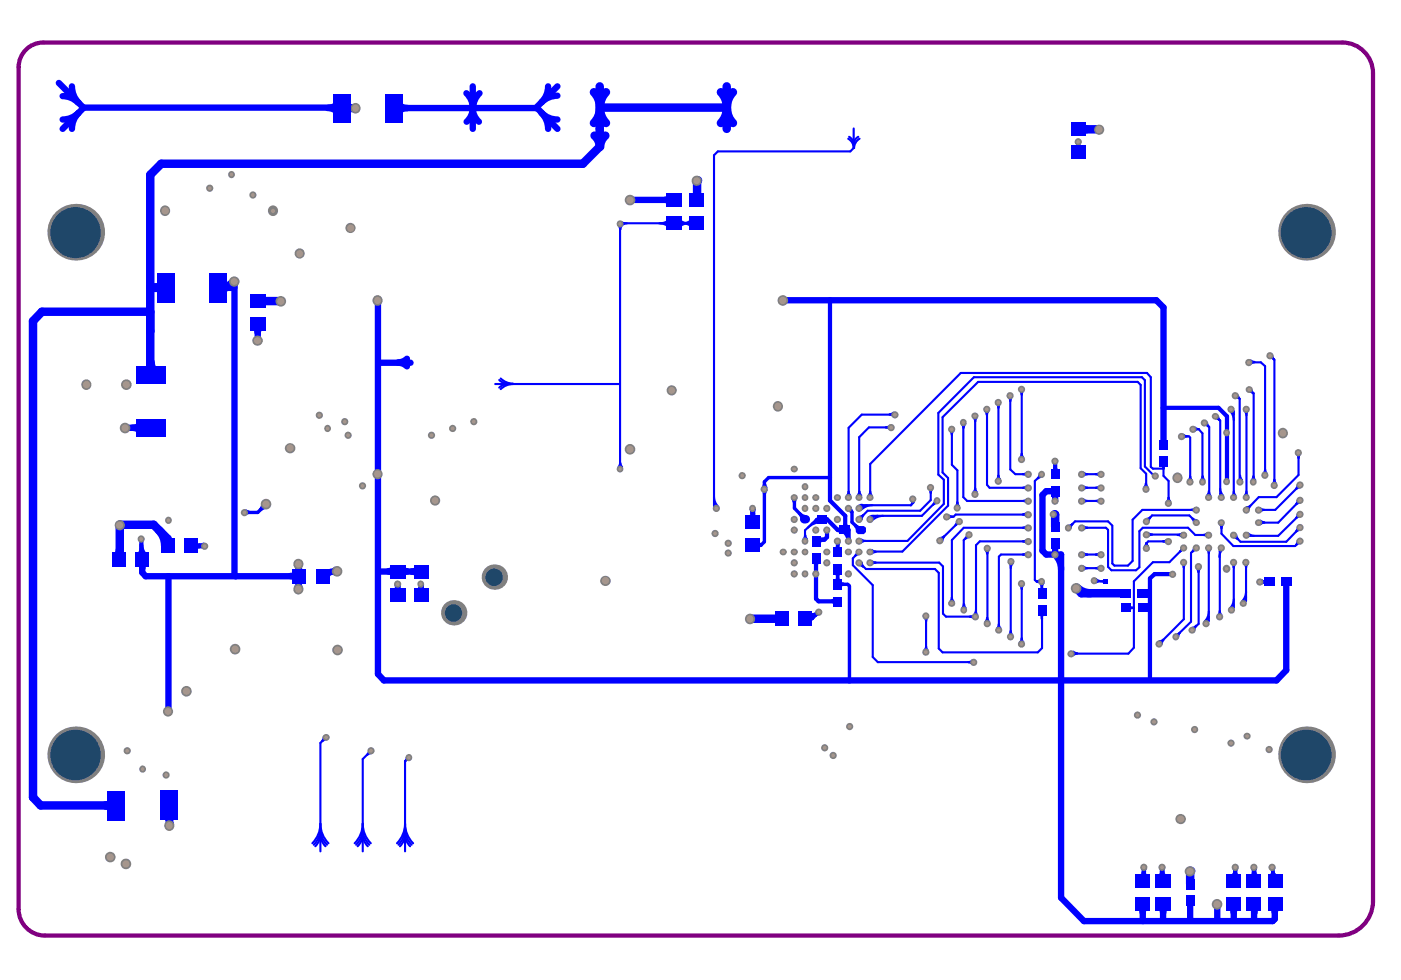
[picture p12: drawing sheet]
<svg xmlns="http://www.w3.org/2000/svg" width="289mm" height="202mm" viewBox="0 0 289 202" stroke-linecap="round" stroke-linejoin="round" font-family="sans-serif">
<path d="M5.6 10a5 5 0 0 1 3.3-1.2h268a6.3 6.3 0 0 1 6.3 6.3v170.8a7.1 7.1 0 0 1-7.1 7.1h-266.8a5.4 5.4 0 0 1-5.5-5.5v-173.6a5.1 5.1 0 0 1 1.8-3.9z" fill="none" stroke="#800080" stroke-width=".87"/>
<g fill="#a6968d">
<circle cx="52.2" cy="40.2" r=".39"/>
<circle cx="43.2" cy="38.8" r=".39"/>
<circle cx="225.6" cy="119.8" r=".37"/>
<circle cx="221.9" cy="121.4" r=".74"/>
<circle cx="241.8" cy="118.5" r=".39"/>
<circle cx="264.5" cy="89.4" r=".72"/>
<circle cx="252.9" cy="89.3" r=".37"/>
<circle cx="253.9" cy="84.4" r=".39"/>
<circle cx="250.7" cy="85.9" r=".37"/>
<circle cx="226.6" cy="26.7" r=".74"/>
<circle cx="222.4" cy="29.3" r=".39"/>
<circle cx="73.3" cy="22.3" r=".72"/>
<circle cx="47.7" cy="36" r=".37"/>
<circle cx="246.4" cy="150.5" r=".39"/>
<circle cx="257.2" cy="151.8" r=".37"/>
<circle cx="253.9" cy="153.3" r=".39"/>
<circle cx="129.9" cy="41.3" r=".74"/>
<circle cx="127.8" cy="46.2" r=".37"/>
<circle cx="160.4" cy="83.8" r=".72"/>
<circle cx="138.5" cy="80.5" r=".7"/>
<circle cx="124.9" cy="119.8" r=".74"/>
<circle cx="26.1" cy="79.3" r=".74"/>
<circle cx="72.3" cy="47.1" r=".74"/>
<circle cx="56.3" cy="43.5" r=".44"/>
<circle cx="61.8" cy="52.3" r=".72"/>
<circle cx="34.1" cy="43.5" r=".74"/>
<circle cx="17.8" cy="79.3" r=".74"/>
<circle cx="217.2" cy="106.1" r=".39"/>
<circle cx="129.9" cy="92.7" r=".74"/>
<circle cx="175" cy="104.9" r=".39"/>
<circle cx="163.8" cy="102.6" r=".37"/>
<circle cx="150.2" cy="114.1" r=".39"/>
<circle cx="168.2" cy="118.4" r=".39"/>
<circle cx="172.7" cy="107.1" r=".39"/>
<circle cx="150.2" cy="112.1" r=".39"/>
<circle cx="217.6" cy="95.1" r=".39"/>
<circle cx="217.6" cy="103.4" r=".39"/>
<circle cx="217.6" cy="114.4" r=".39"/>
<circle cx="252.9" cy="117.3" r=".37"/>
<circle cx="242.8" cy="98.6" r=".72"/>
<circle cx="252.9" cy="99.3" r=".37"/>
<circle cx="157.6" cy="100.9" r=".39"/>
<circle cx="166" cy="111.6" r=".37"/>
<circle cx="163.8" cy="113.9" r=".37"/>
<circle cx="161.5" cy="113.9" r=".37"/>
<circle cx="163.8" cy="109.3" r=".39"/>
<circle cx="175" cy="111.6" r=".39"/>
<circle cx="172.7" cy="111.6" r=".39"/>
<circle cx="77.8" cy="62" r=".72"/>
<circle cx="168.9" cy="126.3" r=".39"/>
<circle cx="86.7" cy="120.5" r=".37"/>
<circle cx="82" cy="120.5" r=".39"/>
<circle cx="177.2" cy="102.6" r=".37"/>
<circle cx="179.4" cy="102.6" r=".37"/>
<circle cx="179.4" cy="107.1" r=".39"/>
<circle cx="163.8" cy="118.4" r=".39"/>
<circle cx="166" cy="118.4" r=".37"/>
<circle cx="170.5" cy="116.1" r=".39"/>
<circle cx="163.8" cy="116.1" r=".39"/>
<circle cx="166" cy="113.9" r=".35"/>
<circle cx="170.5" cy="113.9" r=".37"/>
<circle cx="168.2" cy="109.3" r=".39"/>
<circle cx="170.5" cy="109.3" r=".39"/>
<circle cx="163.8" cy="107.1" r=".39"/>
<circle cx="166" cy="104.9" r=".37"/>
<circle cx="168.2" cy="104.9" r=".39"/>
<circle cx="170.5" cy="104.9" r=".39"/>
<circle cx="166" cy="102.6" r=".35"/>
<circle cx="168.3" cy="102.6" r=".37"/>
<circle cx="172.7" cy="102.6" r=".37"/>
<circle cx="175" cy="113.8" r=".39"/>
<circle cx="177.1" cy="104.9" r=".39"/>
<circle cx="175" cy="102.6" r=".37"/>
<circle cx="177.1" cy="107.1" r=".39"/>
<circle cx="179.4" cy="113.9" r=".37"/>
<circle cx="177.1" cy="111.6" r=".39"/>
<circle cx="177.1" cy="113.8" r=".39"/>
<circle cx="212.1" cy="114.4" r=".39"/>
<circle cx="212.1" cy="111.7" r=".39"/>
<circle cx="212.1" cy="108.9" r=".39"/>
<circle cx="212.1" cy="106.2" r=".39"/>
<circle cx="212.1" cy="103.4" r=".39"/>
<circle cx="212.1" cy="100.7" r=".39"/>
<circle cx="212.1" cy="97.9" r=".39"/>
<circle cx="199.8" cy="110.3" r=".39"/>
<circle cx="193.2" cy="103.3" r=".37"/>
<circle cx="188.2" cy="102.9" r=".39"/>
<circle cx="210.7" cy="80.3" r=".39"/>
<circle cx="223.1" cy="117.2" r=".39"/>
<circle cx="223.1" cy="114.4" r=".39"/>
<circle cx="223.1" cy="108.9" r=".39"/>
<circle cx="223.1" cy="103.4" r=".39"/>
<circle cx="223.1" cy="100.7" r=".39"/>
<circle cx="227.1" cy="100.7" r=".39"/>
<circle cx="227.1" cy="103.4" r=".39"/>
<circle cx="227.1" cy="114.4" r=".39"/>
<circle cx="227.1" cy="117.2" r=".39"/>
<circle cx="241" cy="111.7" r=".39"/>
<circle cx="244.1" cy="110.4" r=".39"/>
<circle cx="246.7" cy="105.2" r=".39"/>
<circle cx="246.7" cy="107.8" r=".37"/>
<circle cx="249.2" cy="110.4" r=".39"/>
<circle cx="220.3" cy="108.9" r=".37"/>
<circle cx="223.1" cy="97.9" r=".39"/>
<circle cx="227.1" cy="97.9" r=".39"/>
<circle cx="259.5" cy="105.2" r=".39"/>
<circle cx="259.6" cy="107.8" r=".37"/>
<circle cx="257" cy="105.2" r=".39"/>
<circle cx="249.3" cy="102.6" r=".37"/>
<circle cx="251.9" cy="102.6" r=".37"/>
<circle cx="254.4" cy="102.6" r=".37"/>
<circle cx="257" cy="102.6" r=".37"/>
<circle cx="257" cy="84.4" r=".39"/>
<circle cx="255.7" cy="99.4" r=".39"/>
<circle cx="254.7" cy="81.6" r=".39"/>
<circle cx="258.4" cy="99.4" r=".37"/>
<circle cx="257.6" cy="80.4" r=".37"/>
<circle cx="261.9" cy="73.4" r=".39"/>
<circle cx="257" cy="110.4" r=".39"/>
<circle cx="254.4" cy="110.4" r=".39"/>
<circle cx="251.9" cy="107.8" r=".37"/>
<circle cx="244.1" cy="116" r=".39"/>
<circle cx="246.7" cy="113" r=".39"/>
<circle cx="249.2" cy="113" r=".39"/>
<circle cx="251.9" cy="113" r=".39"/>
<circle cx="254.4" cy="116" r=".39"/>
<circle cx="214.8" cy="120" r=".37"/>
<circle cx="214.8" cy="97.9" r=".37"/>
<circle cx="241" cy="103.8" r=".39"/>
<circle cx="166" cy="100.4" r=".37"/>
<circle cx="153.1" cy="98.1" r=".39"/>
<circle cx="163.8" cy="96.8" r=".37"/>
<circle cx="155.2" cy="104.9" r=".37"/>
<circle cx="147.7" cy="104.9" r=".39"/>
<circle cx="236.4" cy="110.3" r=".39"/>
<circle cx="236.4" cy="107.6" r=".39"/>
<circle cx="236.4" cy="113.1" r=".39"/>
<circle cx="267.7" cy="93.4" r=".39"/>
<circle cx="245.4" cy="99.4" r=".39"/>
<circle cx="248" cy="99.4" r=".37"/>
<circle cx="147.5" cy="110" r=".39"/>
<circle cx="97.7" cy="87" r=".39"/>
<circle cx="93.4" cy="88.4" r=".39"/>
<circle cx="89" cy="89.8" r=".39"/>
<circle cx="65.9" cy="85.7" r=".39"/>
<circle cx="67.5" cy="88.4" r=".37"/>
<circle cx="71.1" cy="87" r=".39"/>
<circle cx="71.8" cy="89.8" r=".39"/>
<circle cx="42.2" cy="112.7" r=".39"/>
<circle cx="61.5" cy="121.5" r=".72"/>
<circle cx="61.5" cy="116.4" r=".72"/>
<circle cx="29.1" cy="111.2" r=".39"/>
<circle cx="34.7" cy="146.8" r=".7"/>
<circle cx="77.8" cy="97.8" r=".72"/>
<circle cx="50.4" cy="105.7" r=".39"/>
<circle cx="54.9" cy="104" r=".74"/>
<circle cx="59.8" cy="92.4" r=".74"/>
<circle cx="74.8" cy="100.2" r=".39"/>
<circle cx="89.7" cy="103.2" r=".7"/>
<circle cx="69.5" cy="117.9" r=".74"/>
<circle cx="34.7" cy="107.3" r=".37"/>
<circle cx="38.4" cy="142.6" r=".74"/>
<circle cx="24.7" cy="108.3" r=".73"/>
<circle cx="69.6" cy="134.1" r=".74"/>
<circle cx="48.5" cy="133.9" r=".74"/>
<circle cx="261.7" cy="154.6" r=".39"/>
<circle cx="234.6" cy="147.5" r=".39"/>
<circle cx="238" cy="148.9" r=".39"/>
<circle cx="254.7" cy="178.9" r=".39"/>
<circle cx="258.6" cy="178.9" r=".39"/>
<circle cx="262.3" cy="178.9" r=".39"/>
<circle cx="239.6" cy="178.9" r=".39"/>
<circle cx="235.9" cy="178.9" r=".39"/>
<circle cx="67.3" cy="152.1" r=".37"/>
<circle cx="76.5" cy="154.9" r=".39"/>
<circle cx="29.4" cy="158.6" r=".37"/>
<circle cx="34.3" cy="159.9" r=".39"/>
<circle cx="26.2" cy="154.9" r=".39"/>
<circle cx="251" cy="186.5" r=".74"/>
<circle cx="34.9" cy="170.3" r=".72"/>
<circle cx="26" cy="178.2" r=".74"/>
<circle cx="48.3" cy="58.1" r=".73"/>
<circle cx="143.7" cy="37.3" r=".7"/>
<circle cx="243.5" cy="168.9" r=".73"/>
<circle cx="245.4" cy="179.7" r=".73"/>
<circle cx="154.6" cy="127.7" r=".72"/>
<circle cx="53.1" cy="70.3" r=".73"/>
<circle cx="57.9" cy="62.2" r=".74"/>
<circle cx="256.9" cy="116" r=".39"/>
<circle cx="210.7" cy="120.4" r=".39"/>
<circle cx="196.3" cy="124.5" r=".37"/>
<circle cx="198.7" cy="125.8" r=".37"/>
<circle cx="210.7" cy="132.8" r=".39"/>
<circle cx="208.4" cy="131.4" r=".39"/>
<circle cx="208.5" cy="115.8" r=".39"/>
<circle cx="206" cy="130" r=".37"/>
<circle cx="203.6" cy="128.6" r=".39"/>
<circle cx="201.1" cy="127.2" r=".39"/>
<circle cx="203.6" cy="113.1" r=".39"/>
<circle cx="210.7" cy="94.8" r=".39"/>
<circle cx="208.3" cy="81.6" r=".39"/>
<circle cx="205.9" cy="83" r=".39"/>
<circle cx="205.9" cy="99.3" r=".39"/>
<circle cx="203.5" cy="84.4" r=".39"/>
<circle cx="196.3" cy="88.6" r=".39"/>
<circle cx="198.6" cy="87.1" r=".37"/>
<circle cx="197.4" cy="104.8" r=".39"/>
<circle cx="197.8" cy="107.6" r=".39"/>
<circle cx="191.9" cy="100.6" r=".39"/>
<circle cx="201.1" cy="85.8" r=".37"/>
<circle cx="201.1" cy="102" r=".39"/>
<circle cx="184.6" cy="85.6" r=".39"/>
<circle cx="243.7" cy="90" r=".39"/>
<circle cx="246" cy="88.6" r=".39"/>
<circle cx="248.4" cy="87.2" r=".39"/>
<circle cx="268.1" cy="111.6" r=".39"/>
<circle cx="268.1" cy="108.8" r=".39"/>
<circle cx="268.1" cy="106.1" r=".39"/>
<circle cx="268.1" cy="103.2" r=".39"/>
<circle cx="257.5" cy="74.8" r=".39"/>
<circle cx="238.2" cy="98.2" r=".39"/>
<circle cx="236.3" cy="100.9" r=".39"/>
<circle cx="239" cy="132.8" r=".39"/>
<circle cx="242.5" cy="131.4" r=".37"/>
<circle cx="245.9" cy="130" r=".37"/>
<circle cx="256.4" cy="124.5" r=".37"/>
<circle cx="254" cy="125.8" r=".39"/>
<circle cx="251.5" cy="127.2" r=".39"/>
<circle cx="247.1" cy="116.9" r=".39"/>
<circle cx="248.7" cy="128.6" r=".39"/>
<circle cx="260.9" cy="98" r=".39"/>
<circle cx="268.1" cy="100" r=".39"/>
<circle cx="262.8" cy="100.1" r=".39"/>
<circle cx="183.8" cy="88.2" r=".39"/>
<circle cx="195.2" cy="106.6" r=".39"/>
<circle cx="259.8" cy="120" r=".39"/>
<circle cx="179.4" cy="116.1" r=".39"/>
<circle cx="177.1" cy="116.1" r=".39"/>
<circle cx="175" cy="118.4" r=".39"/>
<circle cx="200.8" cy="136.6" r=".39"/>
<circle cx="193.8" cy="111.5" r=".39"/>
<circle cx="244.1" cy="113" r=".39"/>
<circle cx="220.9" cy="134.9" r=".39"/>
<circle cx="190.9" cy="134.5" r=".39"/>
<circle cx="190.9" cy="127.1" r=".39"/>
<circle cx="170.1" cy="154.3" r=".39"/>
<circle cx="171.8" cy="155.8" r=".39"/>
<circle cx="175.2" cy="149.9" r=".39"/>
<circle cx="25.8" cy="88.3" r=".74"/>
<circle cx="22.7" cy="176.8" r=".74"/>
<circle cx="84.3" cy="156.3" r=".37"/>
<circle cx="161.4" cy="62" r=".74"/>
<circle cx="127.9" cy="96.8" r=".35"/>
</g>
<path d="M267.8 93.3v4.7M268.1 100l-5.1 5.2M259.8 120h2.1M268.1 106.1l-4.5 4.4M268.1 108.9v-.1l-2.8 3M257 123.9l-.6 .6h-.3M258.6 178.9v2.7" fill="none" stroke="#00f" stroke-width=".44"/>
<circle cx="257" cy="116" r=".22" fill="#00f"/>
<path d="M255.7 99.3v.1M257.1 110.3l.1 .2M259.6 102.5l-2.5 2.7" fill="none" stroke="#00f" stroke-width=".44"/>
<g fill="#00f">
<circle cx="257.1" cy="102.5" r=".22"/>
<circle cx="257.1" cy="84.4" r=".22"/>
</g>
<path d="M257.6 74.7h2.4l.9 .8M257.7 80.4l.8 .7M249.3 102.5h.1M251.6 102.4l.3 .1M251.9 113l-.3 .3M251.9 107.8v2.3M249.3 128.1l-.5 .5M254.4 125.3l-.4 .5M254.8 178.9v2.4" fill="none" stroke="#00f" stroke-width=".44"/>
<circle cx="254.4" cy="102.5" r=".22" fill="#00f"/>
<path d="M250.7 85.9l.9 .9" fill="none" stroke="#00f" stroke-width=".44"/>
<path d="M253 85.9v3.3" fill="none" stroke="#00f" stroke-width=".87"/>
<circle cx="245.4" cy="179.6" r=".87" fill="#00f"/>
<path d="M245.6 128.2l-3.1 3.1M247.2 128.7l-1.3 1.2" fill="none" stroke="#00f" stroke-width=".44"/>
<circle cx="245.9" cy="129.9" r=".22" fill="#00f"/>
<g fill="none" stroke="#00f" stroke-width=".44">
<path d="M222.4 29.2v2.2M234.6 78.8l.6 .6M235.2 96.6l1.2 1.1M236.1 96.2l1.9 2h.3M237.3 96.3l.5 .4h2.1M239.9 95.3v2.9M241 99.2v4.6M243.7 90h1.5l.2 .3M246.1 88.5h1.1l.8 .9M228.1 108.9l.4 .4M228.5 116.9l.7 .7M228.5 107.5l.9 .9"/>
<path d="M233.6 115.7l-1 1h-2.8l-.4-.5M235.7 108.9l-.7 .7M237.6 106.3l-1.1 1.2M241 111.7h-4.2l-.3 .3M244.1 110.3h.1M245 108.9l1.5 1.4M245.3 106.3l1.5 1.5M246.8 113l-1.2 1M232.1 125.3h1.7M235.9 178.9v2.5M239.7 178.9v2.6"/>
</g>
<path d="M235.6 122.4h1.5M235.6 125.3h1.5" fill="none" stroke="#00f" stroke-width=".87"/>
<path d="M222 121.3l1 1.1" fill="none" stroke="#00f" stroke-width="1.7"/>
<circle cx="222.4" cy="29.2" r=".22" fill="#00f"/>
<path d="M215 113.6l.8 .8h3" fill="none" stroke="#00f" stroke-width="1.3"/>
<g fill="#00f">
<circle cx="217.6" cy="112.2" r=".44"/>
<circle cx="217.6" cy="108.7" r=".44"/>
</g>
<path d="M215 102.1l.8-.8h1.8v2" fill="none" stroke="#00f" stroke-width="1.3"/>
<path d="M217.6 95.1v2.7" fill="none" stroke="#00f" stroke-width=".87"/>
<circle cx="217.6" cy="95.1" r=".44" fill="#00f"/>
<path d="M194.6 98.9v5M196.3 95.9l1.1 1.1M203.5 100l.6 .6M208.4 96.8l1 1h2.7M192.8 117.4l.8 .8M193.7 116.1l.8 .7M197.1 106.1l-.4 .5h-1.4M197.9 107.5l-4 4M198.7 108.9l-2.4 2.5M201.1 101.8v.1M202.1 111.7l-.8 .8M208.4 115.8h.1" fill="none" stroke="#00f" stroke-width=".44"/>
<circle cx="196.3" cy="88.5" r=".22" fill="#00f"/>
<path d="M191.9 100.5v2.7" fill="none" stroke="#00f" stroke-width=".44"/>
<circle cx="191.9" cy="100.5" r=".22" fill="#00f"/>
<path d="M179.2 88.2h4.6M175.9 115.2v1.4M180.1 106.4l-.6 .7M188.3 102.9v.8l-.5 .5M191.9 103.2l-2.1 2.1M180 135.5l1 1.1" fill="none" stroke="#00f" stroke-width=".44"/>
<path d="M172.7 120.5h2.1l.4 .4" fill="none" stroke="#00f" stroke-width=".7"/>
<circle cx="172.7" cy="113.9" r=".35" fill="#00f"/>
<path d="M176.1 30.5l-.7 .7M177.7 85.5l-2.7 2.7M177.2 113.8l-1.3 1.4M177.9 104.2l-.7 .6" fill="none" stroke="#00f" stroke-width=".44"/>
<path d="M168.3 115.2v3.1M172.7 109.3h2.3v2.3M174.3 106.4v2.7l-.2 .2M168.3 123.5l.5 .5" fill="none" stroke="#00f" stroke-width=".87"/>
<path d="M175.7 107.7l1.7 1.6h.1" fill="none" stroke="#00f" stroke-width=".7"/>
<path d="M166 127.6h1.5" fill="none" stroke="#00f" stroke-width=".61"/>
<circle cx="168.3" cy="118.3" r=".44" fill="#00f"/>
<path d="M169.7 107.1h.9M170.6 109.3v1.5l-.6 .5h-1.5" fill="none" stroke="#00f" stroke-width=".87"/>
<path d="M169.5 107.1h-1.1l-2.4 2.3v2.2" fill="none" stroke="#00f" stroke-width=".44"/>
<path d="M163.8 102.6v2.2" fill="none" stroke="#00f" stroke-width=".7"/>
<circle cx="155.2" cy="107.6" r=".22" fill="#00f"/>
<g fill="none" stroke="#00f" stroke-width=".44">
<path d="M148 31.2l-.7 .8v72.3l.5 .5M176.1 26.5v4M127.9 46.1v50.7M235.2 79.4v17.2M235.5 77.8l.6 .6v17.8M236.5 76.9l.8 .9v18.5M260.9 75.5v22.5M261.9 73.3l.9 .9v25.9M175 88.2v14.3M177.7 85.5h6.9M179.2 88.2l-2 2v12.3M179.5 95.7v6.8"/>
<path d="M193.5 85.2v12.7l1.1 1M194.4 86.1v11.4l1.1 1.1v5.7M196.3 88.5v7.4M197.4 97v7.7M198.7 87.1v15.4l.7 .8h12.7M201.1 85.8v16M203.5 84.4v15.6M205.9 83v16.2M208.4 81.6v15.2M210.7 80.3v14.4M223.1 97.8h4M236.4 97.7v3.2"/>
<path d="M239.9 98.2l1.1 1M245.4 90.3v9.1M248 89.4v10M248.4 87.2l1 .9v14.4M251.6 86.8v15.6M253.9 84.4l.5 .4v17.7M255 81.6l.7 .7v17M257.1 84.4v18.1M258.5 81.1v18.3M267.8 98l-4.5 4.5h-3.7M39.5 112.6h2.7M155.2 104.8v2.8"/>
<path d="M177.2 116.1l1.4 1.3M177.2 111.6h9.9M177.9 104.2h9.9M179.5 113.8h6.6M193.6 118.2v15.6l.8 .8h19.6l.9-.9v-7.8M196.3 111.4v13.1M197.1 106.1h15M198.7 108.9h13.4M199.9 110.3l-1.2 1.1v14.4M201.3 112.5v14.7h-6.2l-.6-.6v-9.8M202.1 111.7h10M203.6 113.1v15.5"/>
<path d="M204.1 100.6h8M208.4 115.8v15.5M212.1 114.4h-5.7l-.4 .4v15.1M213.8 119.9h1.1v2.6M223.1 117.2h4M223.1 114.4h4M223.1 108.9h5M223.1 103.3h4M223.1 100.6h4M225.7 119.7l.2 .2M228.5 109.3v7.6M228.5 107.5h-6.8l-1.3 1.4"/>
<path d="M229.4 108.4v7.8M233.6 107.2v8.5M233.8 119.9v13.7l-1.1 1.2h-11.8M235 109.6v7.4l-.7 .6h-5.1M236.5 112v1.1M236.5 110.3h7.6M244.1 116v11.7l-5 5.1M244.1 113l-2.9 3h-3.4M245.6 114v14.2M246.5 110.3h2.8M247.2 116.8v11.9M249.3 113v15.1"/>
<path d="M251.6 113.3v13.9M251.9 110.1l2.4 2.5M254.4 116v9.3M254.4 110.3l1.4 1.5h9.5M257 116v7.9M257.2 110.5h6.4M259.6 105.2h3.4M268.1 103.2l-4.5 4.6h-4M268.1 111.6l-1 1M166 126.8v.8M180 120.7v14.8M191 127v7.5"/>
<path d="M210.7 120.3v12.5M66.1 153.2v22.4M76.5 154.8l-1.7 1.8v19M84.3 156.2l-.8 .8v18.6M262.4 178.9v2.2"/>
</g>
<g fill="none" stroke="#00f" stroke-width="1.3">
<path d="M97.5 17.8v8.8M110.5 22.3h.3M48.4 58.1v60.5l.2 .3M77.9 61.9v77.1l1.3 1.3M238.5 61.9l1.4 1.5v28.4M29.3 115.3v2.8l.7 .8M34.7 118.9v28.1M215 102.1v11.5M217.6 112.2v2.2M218.8 114.4v70.8M265.3 120v18.2l-2 2.1M34.9 166.1v4.2"/>
<path d="M235.7 186.5v3.5M239.9 186.5v3.4M245.4 185.8v4.1M251 186.5v3.4M254.4 186.5v3.3M258.6 186.5v3.3M262.9 186.5v3.1"/>
</g>
<path d="M157.6 99.4v1.5M54.9 103.9l-1.7 1.8M61.6 116.3v2.5M61.6 118.9v2.6M155.2 112.5h1.7M172.7 111.6v2.3M172.7 117.5v3M175 104.8l.7 .8v2.1M82 120.4v2.3M86.7 120.4h.1v2.3M175.2 120.9v19.4" fill="none" stroke="#00f" stroke-width=".7"/>
<path d="M251.3 84.1l1.7 1.8M253 89.2v10.1M29.2 111.1v4.1M67.6 117.8h2M168.3 118.3v5.2M170.6 107.1l2.1 2.2M217.3 106.1h.2M241.9 118.4h-3.8l-.9 .9v21.1M168.8 124h3.9" fill="none" stroke="#00f" stroke-width=".87"/>
<path d="M123.7 17.8v12.5M222.5 26.7h4.2M8.6 64.3l-1.8 1.9v98.3l1.6 1.6M34.6 111.1v1.5M217.5 106.1l.1 2.6M223 122.4h8.8M245.4 179.6v2.8" fill="none" stroke="#00f" stroke-width="1.7"/>
<path d="M168.9 126.2l-1.4 1.4" fill="none" stroke="#00f" stroke-width=".61"/>
<circle cx="143.8" cy="37.2" r=".87" fill="#00f"/>
<g fill="none" stroke="#00f" stroke-width="1.7">
<path d="M122.5 19l.9 1.4 .3 1.5M125 19l-.9 1.4-.3 1.5M148.7 19l.9 1.4 .3 1.5M149.9 17.8v8.8M151.2 19l-.9 1.4-.3 1.5M122.6 28a2.99 2.99 0 0 1 1.1 2.3l-3.5 3.5h-86.9l-2.3 2.3v40.7M123.7 22.5l-.3 1.5-.9 1.4M123.8 22.5l.3 1.5 .9 1.4M123.8 22.2h26.1M124.8 28a2.99 2.99 0 0 0-1 2.3M143.8 37.2v4M149.9 22.5l-.3 1.5-.9 1.4"/>
<path d="M150 22.5l.3 1.5 .9 1.4M222.9 26.2l.5 .3 .7 .2M31 59.2l3.1 .1M31.9 59.3l1 .2 .6 .5M33.5 58.7l-.6 .4-1 .3M8.6 64.3h22.4M31 75.5l-.1 .7-.4 .5M31.1 74.7l.3 1.3 .5 .7M53.2 62.1h4.8M24.7 113.5l-.1 .7-.4 .6M32.8 109.4l.9 1.4 .3 1.7M34.6 111.1l-2.9-2.9h-7v6.9l-.2 .2"/>
<path d="M154.8 127.6h6.4M222.1 121.2l1.2 .9 1.5 .3M8.4 166.1h15.6M23.4 165.5l-.9 .5-.7 .1 .7 .1 .9 .6"/>
</g>
<g fill="none" stroke="#00f" stroke-width="1.3">
<path d="M12.1 17.1l5.1 5.1M12.9 19.8l1.7 .4 1.5 .9M14.8 17.8a4.8 4.8 0 0 0 1.4 3.4M96.2 19.2l1 1.4 .3 1.7M98.9 19.2l-1 1.4-.3 1.7M113 17.8a4.7 4.7 0 0 1-1.3 3.3 4.7 4.7 0 0 1 3.3-1.4M115 17.8l-4.5 4.5h-29.2M12.9 24.7a4.7 4.7 0 0 0 3.3-1.4 4.7 4.7 0 0 0-1.4 3.3M17.2 22.2l-4.3 4.4M17.2 22.2h56.1M67.6 22.3l.9 .1 1.2 .8M69.6 21.5l-.6 .4-1.2 .3"/>
<path d="M71.3 21.5l.6 .4 1.2 .3M72.3 22.2l.8 .3M72.3 22.5l.9 .1M73.3 22.3l-.9 .1-1.2 .8M82.1 21.5l.7 .5 1.3 .3-1.3 .3-.7 .5M97.5 22.3l.3 1.5 1 1.3M97.5 22.3l-.3 1.5-1 1.3M110.8 22.3l4.2 4.3M115 24.7a4.7 4.7 0 0 1-3.3-1.4 4.7 4.7 0 0 1 1.3 3.3M45 59.3h3.4M45.7 58.6l.7 .5 1.3 .3M47.7 59.3l-1.3 .3-.7 .5"/>
<path d="M48.1 57.9a4 4 0 0 1-3.1 1.5M130 41.2h9M138.4 40.7l-.6 .4-.7 .1 .7 .2 .6 .3M52.6 67.4l.4 .6 .2 .7 .1-.7 .4-.6M53.2 66.9v3.3M78.3 74.8h6.4M82.1 74.8l.8 .2 1 .6M83.9 74l-1 .6-.8 .1M161.5 61.9h77M25.8 88.2h5.4M29.2 87.4l-.7 .5-1.3 .3 1.3 .4 .7 .5M28.8 116l.4 .5 .1 .7 .2-.7 .3-.5"/>
<path d="M30 118.9h31.7M60 118.8l.6 .1 .6 .4M61.2 118.3l-.6 .4-.6 .2M78.1 117.9h8.7M80.1 117.9l.7 .1 .6 .4M81.3 117.3l-.5 .4-.7 .1M82.7 117.3l.5 .4 .7 .1M84 117.9l-.7 .1-.6 .4M86.2 117.4l-.6 .4-.7 .1 .7 .1 .6 .4M217.6 114.5l.9 1.3 .3 1.7M79.2 140.3h184.1M34.1 168.1l.7 1.1 .1 .9"/>
<path d="M34.8 169.1l.4 .9M35.1 169l.2 1M35.6 168.1l-.6 1.1-.2 .9M218.8 185.2l4.7 4.8h39l.4-.4M235.2 187l.3 .6 .2 .6 .1-.6 .4-.6M239.3 187l.4 .6 .2 .6 .1-.6 .4-.6M253.9 187l.4 .6 .1 .6 .2-.6 .3-.6M258.2 187l.4 .6 .1 .6M259.1 187l-.3 .6-.2 .6M262.4 187l.4 .6 .1 .6 .1-.6 .4-.6"/>
</g>
<g fill="none" stroke="#00f" stroke-width=".44">
<path d="M148 31.2h27.4M174.9 28.6a2.19 2.19 0 0 1 1.2 1.9M175.1 28.2a1.84 1.84 0 0 1 1 1.6 1.84 1.84 0 0 1 .9-1.6M177.3 28.6a2.19 2.19 0 0 0-1.2 1.9M222 29.5l.1 .5M222 29.6l.3 .7M222.3 29.2a1.41 1.41 0 0 1-.6 1.2M222.4 29.2a1.41 1.41 0 0 0 .6 1.2M222.6 29.7l-.4 .3M222.7 29.5l-.4 .9M127.5 46.5l.4 .8M127.9 46.1h15.9"/>
<path d="M128.2 45.8l.6 .3M129.3 46.1l-.6 .1-.4 .3-.3 .8M136 46.1l1.3 .3 .7 .5M137.1 46.1l.7 .1 .6 .4M138.1 45.3l-.7 .5-1.2 .3M138.4 45.6l-.6 .3-.6 .2M139.7 45.6l.5 .3 .7 .2M140 45.3l1.1 .6 .8 .2M141 46.1l-.7 .1-.6 .4M142 46.1l-.9 .1-1.1 .7M142.8 45.2l-1.1 .7-.9 .2 .9 .1 1.1 .7M143.1 45.5l-.6 .4-.7 .2 .7 .1 .6 .4"/>
<path d="M102.1 79.2h25.7M103 78.4l.6 .4 1.1 .3M103.3 78.1l1.1 .7 1.4 .3M104.7 79.2l-1.1 .3-.6 .5M105.8 79.2l-1.4 .3-1.1 .8M234.6 78.8h-32.9l-7.3 7.3M235.5 77.8h-34.7l-7.3 7.4M236.5 76.9h-38.4l-18.6 18.8M257.9 74.3l.8 .3M258.7 74.7l-.8 .4M261.9 73.8l.8 .3M262.4 73.3l.3 .8"/>
<path d="M127.9 95.5l-.4 .8M128 95.5l.3 .8M183.5 85.5l.8 .4M183.5 87.8l-.8 .4 .8 .3M184.3 85.1l-.8 .3M195.9 88.9l.4 .8M196.6 88.8l-.3 .8M198.3 87.4l.4 .8M199.1 87.4l-.4 .8M200.8 86.1l.3 .8 .3-.8M203.1 84.7l.4 .8M203.9 84.7l-.4 .8"/>
<path d="M205.6 83.3l.3 .8 .3-.8M205.6 98.9l.3-.8 .3 .8M208 81.9l.4 .8 .3-.8M210.4 94.4l.3-.8 .3 .8M210.4 80.6l.3 .8 .3-.8M211.8 97.5l-.8 .3 .8 .3M214.4 97.8l-.4 .8M214.9 97.8l-1.5 1.4v20.4a.71 .71 0 0 0 1.1 0M214.9 98.3l-.8 .4M223.4 97.5l.8 .3-.8 .3M226.8 97.5l-.8 .3 .8 .3M236.3 99.7l-.4 .8"/>
<path d="M236.4 99.7l.3 .8M239.6 95.9l.3 .8 .4-.8M244 89.7l.8 .3-.8 .3M245.1 99.1l.3-.9 .4 .9M246.4 88.2l.8 .3-.8 .3M248 98.2l-.4 .9M248.1 98.2l.3 .9M248.4 87.6l.8 .4M248.9 87.2l.4 .8M250.7 86.3l.8 .3M251.2 85.9l.3 .8M253.6 84.7l.7 1.1 .1 .9"/>
<path d="M254 84.3l.3 .6 .1 .6M254.9 82.1l.7 .1M255.3 81.6l.2 .4M255.7 98.1l.4 .9M255.7 98.4l-.2 .7M256.7 84.8l.4 .9M257.3 84.7l-.2 .7M257.7 80.8l.8 .3M258.1 80.4l.3 .8M258.5 98.2l-.4 .9M258.5 98.2l.4 .9M260.6 97.6l.3-.8 .3 .8"/>
<path d="M262.5 99.8l.3-.9 .3 .9M267.5 93.7l.3 .8 .3-.8M267.6 100l-.3 .8M39.9 112.1l.5 .4 .7 .1M40.2 111.8l1.1 .7 .9 .1-1.3 .3-.7 .6M41.1 112.9l.9 .2M41.1 112.6l.8 .4M41.1 112.6l-.7 .2-.5 .3M41.2 112.3l.6 .5M41.8 112.4l-.6 .5M41.9 112.3l-.8 .3M42 112.1l-.9 .1"/>
<path d="M147.3 103.5l.1 .7 .4 .6M147.3 102.5l.3 1.3 .5 .7M154.8 105l.1 .9M154.9 105.2l.3 .8M155 105.2l.5 .7M155.2 104.8l.3 1.3 .5 .7M155.2 105.9l-.1 .6-.4 .6M155.3 105.9l.1 .6 .4 .6M155.3 104.8l-.3 1.3-.5 .7M155.5 105.2l-.5 .7M155.6 105.2l-.3 .8M155.7 105l-.1 .9"/>
<path d="M166 110.4l-.3 .8M166.1 110.4l.3 .8M168.4 107.1l.3 .2M168.7 106.8l-.3 .2M169.3 106.8l-.6 .2-.6 .4M169.3 107.3l-1.2 .3-.7 .5M169.3 107.7l-1.4 .3-1.3 .8M174.7 102.2l.3-.8 .3 .8M175.9 116.6l4.1 4.1M176.8 113.8l-.4 .8M177.2 114.3l-.8 .3M177.2 116.6l.8 .3"/>
<path d="M177.2 101.4l-.3 .8M177.3 101.4l.3 .8M177.6 111.2l.8 .4-.8 .3M177.7 116.1l.3 .8M177.8 104.1l-.9 .4M178 106.2l-.8 .4M178 106.3l-.3 .8M178.6 117.4h14.2M178.8 104.2l-.7 .1-.9 .6M179.1 102.2l.4-.8 .3 .8M179.5 116.1h14.2M179.8 113.4l.8 .4"/>
<path d="M179.8 115.7l.8 .4-.8 .3M179.9 104.2a3.3 3.3 0 0 0-2.4 1M180 106.4l-.9 .4M180.6 113.9l-.8 .3M181 106.4l-.7 .1-.9 .6M182.2 106.4a3.3 3.3 0 0 0-2.4 1M188 103.2a.79 .79 0 0 1-.1 1M188.1 103.3l.3 .4M188.3 102.9a.7 .7 0 0 1-.1 .9M188.5 103.3l-.2 .4M189.8 105.3h-10.9l-1.7 1.8M191.6 100.9l.3 .8 .4-.8"/>
<path d="M192.8 103.2l-.3 .9M193.2 103.8l-.8 .3M193.2 103.2l-3.1 3.2h-10M194.6 103.9l-7.5 7.7M194.7 110.6l-.8 .4M194.7 110.7l-.3 .8M195.5 104.3l-9.4 9.5M195.6 106.2l.8 .4-.8 .3M197.1 104.4l.3-.8 .4 .8M197.4 107.5l-.4 .8M197.9 108l-.8 .3M199.4 110.3l-.3 .8"/>
<path d="M199.9 110.8l-.8 .3M200.8 101.5l.3-.8 .3 .8M203.2 113.4l.3 .8M204 113.4l-.4 .8M208.2 116.1l.2 .7M208.8 116.2l-.3 .5-.1 .5M210.9 106.1l.8 .4M211.8 114.1l-.8 .3 .8 .3M211.8 111.3l-.8 .4 .8 .3M211.8 108.5l-.8 .4 .8 .3M211.8 103l-.8 .3 .8 .4M211.8 100.3l-.8 .3 .8 .3"/>
<path d="M211.8 105.7l-.7 .4M213.8 120l.7 .3M220.4 108.4l.6-.1 .2-.2-.4 .8M223.4 116.9l.8 .3-.8 .3M223.4 114.1l.8 .3-.8 .3M223.4 108.5l.8 .4-.8 .3M223.4 103l.8 .3-.8 .4M223.4 100.3l.8 .3-.8 .3M225.9 119.9h2M226 119.4l.5 .4 .7 .1M226.4 120l-.4 .2M226.8 114.1l-.8 .3 .8 .3"/>
<path d="M226.8 116.9l-.8 .3 .8 .3M226.8 100.3l-.8 .3 .8 .3M226.8 103l-.8 .3 .8 .4M227.7 119.8l-.3 .1 .3 .2M235.7 108.9h9.3M236.4 112l-.3 .7M236.5 112l.3 .7M236.8 109.9l.8 .4-.8 .3M237.2 106.7l-.3 .8M237.3 106.7l-.8 .3M237.6 106.3h7.7M237.8 116l-4 3.9"/>
<path d="M240.7 111.3l-.8 .4 .8 .3M240.7 103.4l.3-.8 .3 .8M242.8 110.3l.6 .2 .4 .3M243.7 113l-.3 .8M243.8 110l-.6 .3M243.8 116.3l.3 .8 .4-.8M244.1 113.4l-.8 .4M245.9 107l.3 .8M246 106.9l.8 .4M246.2 113l-.3 .8M246.4 104.8l-.8 .4 .8 .3M246.8 113.4l-.8 .4"/>
<path d="M246.8 105.2h-11.2l-2 2M246.8 117.2l.3 .8M247.5 117.2l-.3 .8M249 113.3l.3 .8 .3-.8M249 110l-.8 .3 .8 .4M249.3 101.3l-.4 .9M249.4 101.6l.3 .7M251.6 108.1l.3 .8 .3-.8M251.6 101.8l.3 .7M251.6 100.8l.2 .8 .4 .6M251.9 113l-.3 .9M252.2 113.2l-.5 .6-.2 1.1"/>
<path d="M254.1 116.3l.3 .8 .4-.8M254.3 112.6h12.8M254.4 101.3l.4 .9M254.4 101.6l-.2 .7M254.4 110.9l.8 .3M255 110.3l.3 .9M256.6 116.3l.4 .8 .3-.8M257.1 101.6l.2 .7M257.1 101.3l-.4 .9M257.4 110l.6 .4 .6 .1M257.8 110.5l-.4 .2M257.8 104.4l-.3 .8"/>
<path d="M257.9 104.3l-.8 .3M259.9 107.4l.8 .3M259.9 104.8l.8 .4-.8 .3M260.1 120l.6 .1 .5 .4M260.2 119.7l.8 .3-.8 .3M260.2 119.7l.6 .1-.5 .4M260.3 119.8l.5 .3M260.7 107.8l-.8 .3M261.2 119.6l-.5 .4-.6 .1M267.6 111.6l-.3 .8M267.6 108.8l-.3 .8M267.6 106.1l-.3 .8"/>
<path d="M267.6 103.2l-.3 .8M268.1 112l-.8 .4M268.1 109.3l-.8 .3M268.1 106.5l-.8 .3M268.1 103.7l-.8 .3M268.1 100.5l-.8 .4M181 136.6h19.8M190.6 127.3l.4 .9 .3-.9M190.6 134.1l.4-.8 .3 .8M196 124l.3-.8 .3 .8M198.7 124.6l-.3 .9M198.8 124.6l.4 .9"/>
<path d="M200 127.2l.8 .4M200.5 136.2l-.8 .4 .8 .3M200.9 126.9l-.8 .3M201.3 126.2l.2 .6M201.3 125.8l-.1 .5-.3 .5M203.5 127.5l-.3 .8M203.6 127.5l.4 .8M205.7 129.6l.3-.8 .3 .8M208.1 131l.3-.8 .4 .8M210.4 132.5l.3-.8 .3 .8M210.4 120.7l.3 .8 .3-.8M214.4 126.5l.4 .5 .1 .6"/>
<path d="M214.5 120.2l.3 .9M214.8 120.7l.1 .6 .4 .5M214.9 120.7l-.1 .6-.4 .5M215.2 120.2l-.3 .9M215.3 126.5l-.4 .5-.1 .6M221.3 134.4l.8 .3M222.1 134.8l-.8 .4M232.7 125l.5 .3 .6 .1M233.8 125.3l-.6 .2-.5 .3M239.9 131.9l-.8 .4M239.9 132l-.3 .8M243.3 130.5l-.8 .4"/>
<path d="M243.3 130.5l-.3 .8M246.7 129l-.4 .9M246.7 129.1l-.8 .4M249.3 127.2l-.2 .7-.3 .6M249.3 126.1l-.3 1.4-.6 .7M251.2 126.9l.4-.8 .3 .8M254.4 124.6l-.1 .7-.3 .5M254.4 123.6l-.1 .8-.6 1.1M257 123.1l-.2 .7-.4 .6M257 122l-.3 1.3-.6 .8M260.8 120.2l-.6 .2M66.8 152l-.4 .8"/>
<path d="M67.3 152.5l-.8 .4M67.3 152l-1.2 1.2M76.1 154.8l-.3 .8M76.5 155.3l-.8 .4M83.9 156.2l-.4 .8M84.3 156.7l-.8 .3M64.4 173.9l1.1-1.5 .4-1.2 .2-1.3 .1 1.3 .4 1.2 1.1 1.5M64.7 174.2a4.7 4.7 0 0 0 1.4-3.2 4.7 4.7 0 0 0 1.3 3.2M65 174.6l.8-1.2 .3-1.4 .2 1.4 .8 1.2M73.1 173.9l1.1-1.5 .5-1.2 .1-1.3 .1 1.3 .5 1.2 1.1 1.5M73.4 174.2a4.7 4.7 0 0 0 1.4-3.2 4.7 4.7 0 0 0 1.4 3.2M73.8 174.6l.7-1.2 .3-1.4 .3 1.4 .8 1.2"/>
<path d="M81.9 173.9l.8-1 .5-1.1 .3-1.9 .2 1.3 .4 1.2 1.1 1.5M82.2 174.2a4.7 4.7 0 0 0 1.3-3.2 4.7 4.7 0 0 0 1.4 3.2M82.5 174.6l.8-1.2 .2-1.4 .3 1.4 .8 1.2M235.5 179.1l.1 .8M235.6 179.2l.3 .8 .4-.8M235.7 179.2l.5 .5M235.8 179l.2 .8 .6 1M235.8 179.8l-.1 .7-.4 .6M235.9 178.9l-.1 .8-.7 1.2M236.2 179.3l-.6 .7M236.3 179l-.2 .5 .1 .6M239.3 179.1l.1 .8"/>
<path d="M239.4 179.2l.3 .8 .3-.8M239.4 179.3l.5 .6M239.9 179.2l-.5 .7M240.1 179l-.1 1M254.4 179.1l.1 .8M254.5 179.2l.3 .8 .3-.8M254.5 179.2l.3 .4M254.8 179.7a1.76 1.76 0 0 1-.7 1.4M254.8 178.9a2.55 2.55 0 0 1-.9 1.9M254.8 179.3a2.2 2.2 0 0 0 .6 1.5M255.1 179.3l-.5 .7M255.2 179.1l-.2 .5v.6"/>
<path d="M258.2 179.1l.1 1M258.3 179.2l.3 .8 .4-.8M258.3 179.3l.5 .7M258.6 179.8l.2 .7 .4 .6M258.6 178.9l.3 1.2 .6 .7M258.6 179l-.1 .8-.6 1M258.8 179.2l-.4 .6M259 179.1l-.1 .8M262 179.2l.4 .8 .3-.8M262.2 179.3l.5 .7M262.4 178.9a2.28 2.28 0 0 0 1 1.8M262.8 179.1l-.1 .8"/>
<path d="M235.8 180.2l.2 .5 .3 .5M238.9 180.8l.5-.7 .3-1.2 .1 .8 .7 1.1M239.2 181.1l.4-.5 .1-.7 .1 .7 .4 .5M258.6 180.1l-.1 .6-.3 .4M261.9 180.8l.4-.5 .1-.7a1.76 1.76 0 0 0 .7 1.5"/>
</g>
<g fill="none" stroke="#00f" stroke-width=".7">
<path d="M157.6 100l-.2 .6M157.7 100l.3 .6M171.2 98.5h-12.7l-.9 .9M50.5 105.7h2.7M50.7 105.4l.5 .2M51.2 105.7l-.5 .2M54.2 103.9l-.1 .7-.4 .5 .6-.3 .6-.2M61 119.7a2.2 2.2 0 0 1 .6 1.5M61.1 116.8l.2 .6M61.1 116.8l.4 .5 .1 .7M61.5 119.8l.2 .7 .3 .5M61.6 116.3l.3 1 .4 .5"/>
<path d="M61.6 116.4a2.2 2.2 0 0 1-.6 1.6M61.6 119.8l-.1 .7-.4 .5M61.8 117l-.4 .5M62 116.8l-.3 .5-.2 .7M62.3 119.7l-.6 1-.2 .8M156.4 112l.5 .4M157.4 101.1l.2 .6M157.6 100.9v10.9l-1.2 1M158 101.1l-.3 .6M163.5 102.9l.2 .5M163.8 104.8l2.2 2.3M164.1 102.9l-.3 .5"/>
<path d="M164.9 105.9l.4 .6 .1 .6M165.3 106.3l.5 .2M172.4 118l.3 .9 .4-.9M172.4 120l.3-.9 .4 .9M172.4 113.4l.3-.9 .4 .9M172.5 111.8l.2 .6M173.1 111.8l-.3 .6M175 105.3l.6 .2M175.4 104.8l.2 .6M176.4 108.5l1 .4M176.5 108.5l.3 .8M61.3 120.3l-.2 .6"/>
<path d="M61.3 120.3l.5 .6M61.9 120.4l-.5 .4M61.9 120.3l.2 .7M81.4 121.9a1.93 1.93 0 0 0 .6-1.5 1.93 1.93 0 0 0 .7 1.5M81.7 120.7l.1 .6M81.7 120.8l.3 .5M81.8 120.8l.4 .5M82.3 120.8l-.4 .5M82.3 120.8l-.3 .5M82.3 120.7l-.1 .6M86.6 120.6v.7M86.6 120.7l.2 .6 .3-.5"/>
<path d="M86.7 120.7l.4 .6M86.8 120.4a1.93 1.93 0 0 0 .6 1.5M86.8 120.4a1.93 1.93 0 0 1-.6 1.5M87 120.8l-.4 .5M87.1 120.7v.6M173.1 120.2l.9 .3-.9 .4"/>
</g>
<g fill="none" stroke="#00f" stroke-width=".87">
<path d="M171.2 61.9v41.3l3.1 3.2M217.3 97.4l.3-.7 .3 .7M239.8 84.1h11.5M29.2 113.2l-.2 .7-.3 .5M29.2 112.5l.1 .9 .7 1.1M68.1 117.8l-1 .3-.5 .6M68.2 117.8l.5 .1 .5 .3M68.3 118.2h.5l.5 .1M69 117.5l-.8 .6M69.2 117.3l-.5 .3-.5 .1M69.6 117.8a2.62 2.62 0 0 0-2.3 1.3M168 115.7l.3 .7 .3-.7"/>
<path d="M169.9 111.3l-.7 .2-.6 .4M172.9 109.3l.8 .3M173.7 109.1l-.8 .3M174 109.6a2.64 2.64 0 0 1 1 2.1M174.3 108.3l.3 .7M174.3 108.2l-.3 .8M171.8 123.9l.7 .4M172.5 123.7l-.7 .3M236 122.1l.7 .3-.7 .3M236 125.1l.7 .3M236.7 125.3l-.7 .4"/>
</g>
<path d="M167.1 127.3l.4 .3-.4 .3M167.8 127.4a1.48 1.48 0 0 1-1.8 .2M168.3 126.8a1.65 1.65 0 0 1-2 .2M168.5 126.1l-.4 .6 .7-.1M168.5 126.2l-.2 .7M168.6 126.1l-.3 .6-.5 .4M168.9 126.2a1.83 1.83 0 0 1-2.3 .3M168.9 126.6l-.7 .3" fill="none" stroke="#00f" stroke-width=".61"/>
<circle cx="52.2" cy="40.2" r=".74" fill="#808080"/>
<circle cx="52.2" cy="40.2" r=".39" fill="#a6968d"/>
<circle cx="43.2" cy="38.8" r=".74" fill="#808080"/>
<circle cx="43.2" cy="38.8" r=".39" fill="#a6968d"/>
<circle cx="225.6" cy="119.8" r=".72" fill="#808080"/>
<circle cx="225.6" cy="119.8" r=".37" fill="#a6968d"/>
<circle cx="221.9" cy="121.4" r="1.09" fill="#808080"/>
<circle cx="221.9" cy="121.4" r=".74" fill="#a6968d"/>
<circle cx="241.8" cy="118.5" r=".74" fill="#808080"/>
<circle cx="241.8" cy="118.5" r=".39" fill="#a6968d"/>
<circle cx="264.5" cy="89.4" r="1.07" fill="#808080"/>
<circle cx="264.5" cy="89.4" r=".72" fill="#a6968d"/>
<circle cx="252.9" cy="89.3" r=".72" fill="#808080"/>
<circle cx="252.9" cy="89.3" r=".37" fill="#a6968d"/>
<circle cx="253.9" cy="84.4" r=".74" fill="#808080"/>
<circle cx="253.9" cy="84.4" r=".39" fill="#a6968d"/>
<circle cx="250.7" cy="85.9" r=".73" fill="#808080"/>
<circle cx="250.7" cy="85.9" r=".37" fill="#a6968d"/>
<circle cx="226.7" cy="26.8" r="1.05" fill="#808080"/>
<circle cx="226.6" cy="26.7" r=".74" fill="#a6968d"/>
<circle cx="222.4" cy="29.3" r=".74" fill="#808080"/>
<circle cx="222.4" cy="29.3" r=".39" fill="#a6968d"/>
<circle cx="73.3" cy="22.3" r="1.07" fill="#808080"/>
<circle cx="73.3" cy="22.3" r=".72" fill="#a6968d"/>
<circle cx="47.7" cy="36" r=".72" fill="#808080"/>
<circle cx="47.7" cy="36" r=".37" fill="#a6968d"/>
<circle cx="246.4" cy="150.5" r=".74" fill="#808080"/>
<circle cx="246.4" cy="150.5" r=".39" fill="#a6968d"/>
<circle cx="257.2" cy="151.8" r=".73" fill="#808080"/>
<circle cx="257.2" cy="151.8" r=".37" fill="#a6968d"/>
<circle cx="253.9" cy="153.3" r=".74" fill="#808080"/>
<circle cx="253.9" cy="153.3" r=".39" fill="#a6968d"/>
<circle cx="129.9" cy="41.3" r="1.09" fill="#808080"/>
<circle cx="129.9" cy="41.3" r=".74" fill="#a6968d"/>
<circle cx="127.9" cy="46.2" r=".72" fill="#808080"/>
<circle cx="127.8" cy="46.2" r=".37" fill="#a6968d"/>
<circle cx="160.4" cy="83.8" r="1.07" fill="#808080"/>
<circle cx="160.4" cy="83.8" r=".72" fill="#a6968d"/>
<circle cx="138.5" cy="80.5" r="1.05" fill="#808080"/>
<circle cx="138.5" cy="80.5" r=".7" fill="#a6968d"/>
<circle cx="124.9" cy="119.8" r="1.07" fill="#808080"/>
<circle cx="124.9" cy="119.8" r=".74" fill="#a6968d"/>
<circle cx="26.1" cy="79.3" r="1.09" fill="#808080"/>
<circle cx="26.1" cy="79.3" r=".74" fill="#a6968d"/>
<circle cx="72.3" cy="47" r="1.05" fill="#808080"/>
<circle cx="72.3" cy="47.1" r=".74" fill="#a6968d"/>
<circle cx="56.3" cy="43.5" r="1.07" fill="#808080"/>
<circle cx="56.3" cy="43.5" r=".44" fill="#a6968d"/>
<circle cx="61.8" cy="52.3" r="1.05" fill="#808080"/>
<circle cx="61.8" cy="52.3" r=".72" fill="#a6968d"/>
<circle cx="34" cy="43.5" r="1.07" fill="#808080"/>
<circle cx="34.1" cy="43.5" r=".74" fill="#a6968d"/>
<circle cx="17.8" cy="79.4" r="1.07" fill="#808080"/>
<circle cx="17.8" cy="79.3" r=".74" fill="#a6968d"/>
<circle cx="217.2" cy="106.1" r=".74" fill="#808080"/>
<circle cx="217.2" cy="106.1" r=".39" fill="#a6968d"/>
<circle cx="129.9" cy="92.7" r="1.09" fill="#808080"/>
<circle cx="129.9" cy="92.7" r=".74" fill="#a6968d"/>
<circle cx="175" cy="104.9" r=".74" fill="#808080"/>
<circle cx="175" cy="104.9" r=".39" fill="#a6968d"/>
<circle cx="163.8" cy="102.6" r=".73" fill="#808080"/>
<circle cx="163.8" cy="102.6" r=".37" fill="#a6968d"/>
<circle cx="150.2" cy="114.1" r=".74" fill="#808080"/>
<circle cx="150.2" cy="114.1" r=".39" fill="#a6968d"/>
<circle cx="168.2" cy="118.4" r=".74" fill="#808080"/>
<circle cx="168.2" cy="118.4" r=".39" fill="#a6968d"/>
<circle cx="172.7" cy="107.1" r=".74" fill="#808080"/>
<circle cx="172.7" cy="107.1" r=".39" fill="#a6968d"/>
<circle cx="150.2" cy="112.1" r=".74" fill="#808080"/>
<circle cx="150.2" cy="112.1" r=".39" fill="#a6968d"/>
<circle cx="217.6" cy="95.1" r=".74" fill="#808080"/>
<circle cx="217.6" cy="95.1" r=".39" fill="#a6968d"/>
<circle cx="217.6" cy="103.4" r=".74" fill="#808080"/>
<circle cx="217.6" cy="103.4" r=".39" fill="#a6968d"/>
<circle cx="217.6" cy="114.4" r=".74" fill="#808080"/>
<circle cx="217.6" cy="114.4" r=".39" fill="#a6968d"/>
<circle cx="252.9" cy="117.3" r=".81" fill="#808080"/>
<circle cx="252.9" cy="117.3" r=".37" fill="#a6968d"/>
<circle cx="242.8" cy="98.6" r="1.07" fill="#808080"/>
<circle cx="242.8" cy="98.6" r=".72" fill="#a6968d"/>
<circle cx="252.9" cy="99.4" r=".72" fill="#808080"/>
<circle cx="252.9" cy="99.3" r=".37" fill="#a6968d"/>
<circle cx="157.6" cy="100.9" r=".74" fill="#808080"/>
<circle cx="157.6" cy="100.9" r=".39" fill="#a6968d"/>
<circle cx="166" cy="111.6" r=".72" fill="#808080"/>
<circle cx="166" cy="111.6" r=".37" fill="#a6968d"/>
<circle cx="163.8" cy="113.8" r=".73" fill="#808080"/>
<circle cx="163.8" cy="113.9" r=".37" fill="#a6968d"/>
<circle cx="161.5" cy="113.8" r=".73" fill="#808080"/>
<circle cx="161.5" cy="113.9" r=".37" fill="#a6968d"/>
<circle cx="163.8" cy="109.3" r=".74" fill="#808080"/>
<circle cx="163.8" cy="109.3" r=".39" fill="#a6968d"/>
<circle cx="175" cy="111.6" r=".74" fill="#808080"/>
<circle cx="175" cy="111.6" r=".39" fill="#a6968d"/>
<circle cx="172.7" cy="111.6" r=".74" fill="#808080"/>
<circle cx="172.7" cy="111.6" r=".39" fill="#a6968d"/>
<circle cx="77.8" cy="62" r="1.07" fill="#808080"/>
<circle cx="77.8" cy="62" r=".72" fill="#a6968d"/>
<circle cx="168.9" cy="126.3" r=".74" fill="#808080"/>
<circle cx="168.9" cy="126.3" r=".39" fill="#a6968d"/>
<circle cx="86.7" cy="120.5" r=".72" fill="#808080"/>
<circle cx="86.7" cy="120.5" r=".37" fill="#a6968d"/>
<circle cx="82" cy="120.5" r=".74" fill="#808080"/>
<circle cx="82" cy="120.5" r=".39" fill="#a6968d"/>
<circle cx="177.2" cy="102.6" r=".73" fill="#808080"/>
<circle cx="177.2" cy="102.6" r=".37" fill="#a6968d"/>
<circle cx="179.4" cy="102.6" r=".73" fill="#808080"/>
<circle cx="179.4" cy="102.6" r=".37" fill="#a6968d"/>
<circle cx="179.4" cy="107.1" r=".74" fill="#808080"/>
<circle cx="179.4" cy="107.1" r=".39" fill="#a6968d"/>
<circle cx="163.8" cy="118.4" r=".74" fill="#808080"/>
<circle cx="163.8" cy="118.4" r=".39" fill="#a6968d"/>
<circle cx="166" cy="118.4" r=".72" fill="#808080"/>
<circle cx="166" cy="118.4" r=".37" fill="#a6968d"/>
<circle cx="170.5" cy="116.1" r=".74" fill="#808080"/>
<circle cx="170.5" cy="116.1" r=".39" fill="#a6968d"/>
<circle cx="163.8" cy="116.1" r=".74" fill="#808080"/>
<circle cx="163.8" cy="116.1" r=".39" fill="#a6968d"/>
<circle cx="166" cy="113.9" r=".7" fill="#808080"/>
<circle cx="166" cy="113.9" r=".35" fill="#a6968d"/>
<circle cx="170.5" cy="113.8" r=".73" fill="#808080"/>
<circle cx="170.5" cy="113.9" r=".37" fill="#a6968d"/>
<circle cx="168.2" cy="109.3" r=".74" fill="#808080"/>
<circle cx="168.2" cy="109.3" r=".39" fill="#a6968d"/>
<circle cx="170.5" cy="109.3" r=".74" fill="#808080"/>
<circle cx="170.5" cy="109.3" r=".39" fill="#a6968d"/>
<circle cx="163.8" cy="107.1" r=".74" fill="#808080"/>
<circle cx="163.8" cy="107.1" r=".39" fill="#a6968d"/>
<circle cx="166" cy="104.9" r=".72" fill="#808080"/>
<circle cx="166" cy="104.9" r=".37" fill="#a6968d"/>
<circle cx="168.2" cy="104.9" r=".74" fill="#808080"/>
<circle cx="168.2" cy="104.9" r=".39" fill="#a6968d"/>
<circle cx="170.5" cy="104.9" r=".74" fill="#808080"/>
<circle cx="170.5" cy="104.9" r=".39" fill="#a6968d"/>
<circle cx="166" cy="102.6" r=".7" fill="#808080"/>
<circle cx="166" cy="102.6" r=".35" fill="#a6968d"/>
<circle cx="168.3" cy="102.6" r=".73" fill="#808080"/>
<circle cx="168.3" cy="102.6" r=".37" fill="#a6968d"/>
<circle cx="172.7" cy="102.6" r=".73" fill="#808080"/>
<circle cx="172.7" cy="102.6" r=".37" fill="#a6968d"/>
<circle cx="175" cy="113.8" r=".73" fill="#808080"/>
<circle cx="175" cy="113.8" r=".39" fill="#a6968d"/>
<circle cx="177.1" cy="104.9" r=".74" fill="#808080"/>
<circle cx="177.1" cy="104.9" r=".39" fill="#a6968d"/>
<circle cx="175" cy="102.6" r=".73" fill="#808080"/>
<circle cx="175" cy="102.6" r=".37" fill="#a6968d"/>
<circle cx="177.1" cy="107.1" r=".74" fill="#808080"/>
<circle cx="177.1" cy="107.1" r=".39" fill="#a6968d"/>
<circle cx="179.4" cy="113.8" r=".73" fill="#808080"/>
<circle cx="179.4" cy="113.9" r=".37" fill="#a6968d"/>
<circle cx="177.1" cy="111.6" r=".74" fill="#808080"/>
<circle cx="177.1" cy="111.6" r=".39" fill="#a6968d"/>
<circle cx="177.2" cy="113.8" r=".73" fill="#808080"/>
<circle cx="177.1" cy="113.8" r=".39" fill="#a6968d"/>
<circle cx="212.1" cy="114.4" r=".74" fill="#808080"/>
<circle cx="212.1" cy="114.4" r=".39" fill="#a6968d"/>
<circle cx="212.1" cy="111.7" r=".74" fill="#808080"/>
<circle cx="212.1" cy="111.7" r=".39" fill="#a6968d"/>
<circle cx="212.1" cy="108.9" r=".74" fill="#808080"/>
<circle cx="212.1" cy="108.9" r=".39" fill="#a6968d"/>
<circle cx="212.1" cy="106.2" r=".74" fill="#808080"/>
<circle cx="212.1" cy="106.2" r=".39" fill="#a6968d"/>
<circle cx="212.1" cy="103.4" r=".74" fill="#808080"/>
<circle cx="212.1" cy="103.4" r=".39" fill="#a6968d"/>
<circle cx="212.1" cy="100.7" r=".74" fill="#808080"/>
<circle cx="212.1" cy="100.7" r=".39" fill="#a6968d"/>
<circle cx="212.1" cy="97.9" r=".74" fill="#808080"/>
<circle cx="212.1" cy="97.9" r=".39" fill="#a6968d"/>
<circle cx="199.8" cy="110.3" r=".74" fill="#808080"/>
<circle cx="199.8" cy="110.3" r=".39" fill="#a6968d"/>
<circle cx="193.2" cy="103.3" r=".72" fill="#808080"/>
<circle cx="193.2" cy="103.3" r=".37" fill="#a6968d"/>
<circle cx="188.2" cy="102.9" r=".74" fill="#808080"/>
<circle cx="188.2" cy="102.9" r=".39" fill="#a6968d"/>
<circle cx="210.7" cy="80.3" r=".74" fill="#808080"/>
<circle cx="210.7" cy="80.3" r=".39" fill="#a6968d"/>
<circle cx="223.1" cy="117.2" r=".74" fill="#808080"/>
<circle cx="223.1" cy="117.2" r=".39" fill="#a6968d"/>
<circle cx="223.1" cy="114.4" r=".74" fill="#808080"/>
<circle cx="223.1" cy="114.4" r=".39" fill="#a6968d"/>
<circle cx="223.1" cy="108.9" r=".74" fill="#808080"/>
<circle cx="223.1" cy="108.9" r=".39" fill="#a6968d"/>
<circle cx="223.1" cy="103.4" r=".74" fill="#808080"/>
<circle cx="223.1" cy="103.4" r=".39" fill="#a6968d"/>
<circle cx="223.1" cy="100.7" r=".74" fill="#808080"/>
<circle cx="223.1" cy="100.7" r=".39" fill="#a6968d"/>
<circle cx="227.1" cy="100.7" r=".74" fill="#808080"/>
<circle cx="227.1" cy="100.7" r=".39" fill="#a6968d"/>
<circle cx="227.1" cy="103.4" r=".74" fill="#808080"/>
<circle cx="227.1" cy="103.4" r=".39" fill="#a6968d"/>
<circle cx="227.1" cy="114.4" r=".74" fill="#808080"/>
<circle cx="227.1" cy="114.4" r=".39" fill="#a6968d"/>
<circle cx="227.1" cy="117.2" r=".74" fill="#808080"/>
<circle cx="227.1" cy="117.2" r=".39" fill="#a6968d"/>
<circle cx="240.9" cy="111.7" r=".74" fill="#808080"/>
<circle cx="241" cy="111.7" r=".39" fill="#a6968d"/>
<circle cx="244.1" cy="110.4" r=".74" fill="#808080"/>
<circle cx="244.1" cy="110.4" r=".39" fill="#a6968d"/>
<circle cx="246.7" cy="105.2" r=".74" fill="#808080"/>
<circle cx="246.7" cy="105.2" r=".39" fill="#a6968d"/>
<circle cx="246.7" cy="107.8" r=".73" fill="#808080"/>
<circle cx="246.7" cy="107.8" r=".37" fill="#a6968d"/>
<circle cx="249.2" cy="110.4" r=".74" fill="#808080"/>
<circle cx="249.2" cy="110.4" r=".39" fill="#a6968d"/>
<circle cx="220.3" cy="108.9" r=".72" fill="#808080"/>
<circle cx="220.3" cy="108.9" r=".37" fill="#a6968d"/>
<circle cx="223.1" cy="97.9" r=".74" fill="#808080"/>
<circle cx="223.1" cy="97.9" r=".39" fill="#a6968d"/>
<circle cx="227.1" cy="97.9" r=".74" fill="#808080"/>
<circle cx="227.1" cy="97.9" r=".39" fill="#a6968d"/>
<circle cx="259.5" cy="105.2" r=".74" fill="#808080"/>
<circle cx="259.5" cy="105.2" r=".39" fill="#a6968d"/>
<circle cx="259.6" cy="107.8" r=".73" fill="#808080"/>
<circle cx="259.6" cy="107.8" r=".37" fill="#a6968d"/>
<circle cx="257" cy="105.2" r=".74" fill="#808080"/>
<circle cx="257" cy="105.2" r=".39" fill="#a6968d"/>
<circle cx="249.3" cy="102.6" r=".73" fill="#808080"/>
<circle cx="249.3" cy="102.6" r=".37" fill="#a6968d"/>
<circle cx="251.9" cy="102.6" r=".73" fill="#808080"/>
<circle cx="251.9" cy="102.6" r=".37" fill="#a6968d"/>
<circle cx="254.4" cy="102.6" r=".73" fill="#808080"/>
<circle cx="254.4" cy="102.6" r=".37" fill="#a6968d"/>
<circle cx="257" cy="102.6" r=".73" fill="#808080"/>
<circle cx="257" cy="102.6" r=".37" fill="#a6968d"/>
<circle cx="257" cy="84.4" r=".74" fill="#808080"/>
<circle cx="257" cy="84.4" r=".39" fill="#a6968d"/>
<circle cx="255.7" cy="99.4" r=".74" fill="#808080"/>
<circle cx="255.7" cy="99.4" r=".39" fill="#a6968d"/>
<circle cx="254.7" cy="81.6" r=".74" fill="#808080"/>
<circle cx="254.7" cy="81.6" r=".39" fill="#a6968d"/>
<circle cx="258.4" cy="99.4" r=".72" fill="#808080"/>
<circle cx="258.4" cy="99.4" r=".37" fill="#a6968d"/>
<circle cx="257.6" cy="80.3" r=".73" fill="#808080"/>
<circle cx="257.6" cy="80.4" r=".37" fill="#a6968d"/>
<circle cx="261.9" cy="73.4" r=".74" fill="#808080"/>
<circle cx="261.9" cy="73.4" r=".39" fill="#a6968d"/>
<circle cx="257" cy="110.4" r=".74" fill="#808080"/>
<circle cx="257" cy="110.4" r=".39" fill="#a6968d"/>
<circle cx="254.4" cy="110.4" r=".74" fill="#808080"/>
<circle cx="254.4" cy="110.4" r=".39" fill="#a6968d"/>
<circle cx="251.9" cy="107.8" r=".73" fill="#808080"/>
<circle cx="251.9" cy="107.8" r=".37" fill="#a6968d"/>
<circle cx="244.1" cy="116" r=".74" fill="#808080"/>
<circle cx="244.1" cy="116" r=".39" fill="#a6968d"/>
<circle cx="246.7" cy="113" r=".74" fill="#808080"/>
<circle cx="246.7" cy="113" r=".39" fill="#a6968d"/>
<circle cx="249.2" cy="113" r=".74" fill="#808080"/>
<circle cx="249.2" cy="113" r=".39" fill="#a6968d"/>
<circle cx="251.9" cy="113" r=".74" fill="#808080"/>
<circle cx="251.9" cy="113" r=".39" fill="#a6968d"/>
<circle cx="254.4" cy="116" r=".74" fill="#808080"/>
<circle cx="254.4" cy="116" r=".39" fill="#a6968d"/>
<circle cx="214.8" cy="120" r=".72" fill="#808080"/>
<circle cx="214.8" cy="120" r=".37" fill="#a6968d"/>
<circle cx="214.8" cy="97.9" r=".72" fill="#808080"/>
<circle cx="214.8" cy="97.9" r=".37" fill="#a6968d"/>
<circle cx="240.9" cy="103.8" r=".74" fill="#808080"/>
<circle cx="241" cy="103.8" r=".39" fill="#a6968d"/>
<circle cx="166" cy="100.4" r=".72" fill="#808080"/>
<circle cx="166" cy="100.4" r=".37" fill="#a6968d"/>
<circle cx="153.1" cy="98.1" r=".74" fill="#808080"/>
<circle cx="153.1" cy="98.1" r=".39" fill="#a6968d"/>
<circle cx="163.8" cy="96.7" r=".73" fill="#808080"/>
<circle cx="163.8" cy="96.8" r=".37" fill="#a6968d"/>
<circle cx="155.2" cy="104.9" r=".72" fill="#808080"/>
<circle cx="155.2" cy="104.9" r=".37" fill="#a6968d"/>
<circle cx="147.7" cy="104.9" r=".74" fill="#808080"/>
<circle cx="147.7" cy="104.9" r=".39" fill="#a6968d"/>
<circle cx="236.4" cy="110.3" r=".74" fill="#808080"/>
<circle cx="236.4" cy="110.3" r=".39" fill="#a6968d"/>
<circle cx="236.4" cy="107.6" r=".74" fill="#808080"/>
<circle cx="236.4" cy="107.6" r=".39" fill="#a6968d"/>
<circle cx="236.4" cy="113.1" r=".74" fill="#808080"/>
<circle cx="236.4" cy="113.1" r=".39" fill="#a6968d"/>
<circle cx="267.7" cy="93.4" r=".74" fill="#808080"/>
<circle cx="267.7" cy="93.4" r=".39" fill="#a6968d"/>
<circle cx="245.4" cy="99.4" r=".74" fill="#808080"/>
<circle cx="245.4" cy="99.4" r=".39" fill="#a6968d"/>
<circle cx="248" cy="99.4" r=".72" fill="#808080"/>
<circle cx="248" cy="99.4" r=".37" fill="#a6968d"/>
<circle cx="147.5" cy="110" r=".74" fill="#808080"/>
<circle cx="147.5" cy="110" r=".39" fill="#a6968d"/>
<circle cx="97.7" cy="87" r=".74" fill="#808080"/>
<circle cx="97.7" cy="87" r=".39" fill="#a6968d"/>
<circle cx="93.4" cy="88.4" r=".74" fill="#808080"/>
<circle cx="93.4" cy="88.4" r=".39" fill="#a6968d"/>
<circle cx="89" cy="89.8" r=".74" fill="#808080"/>
<circle cx="89" cy="89.8" r=".39" fill="#a6968d"/>
<circle cx="65.9" cy="85.7" r=".74" fill="#808080"/>
<circle cx="65.9" cy="85.7" r=".39" fill="#a6968d"/>
<circle cx="67.5" cy="88.4" r=".72" fill="#808080"/>
<circle cx="67.5" cy="88.4" r=".37" fill="#a6968d"/>
<circle cx="71.1" cy="87" r=".74" fill="#808080"/>
<circle cx="71.1" cy="87" r=".39" fill="#a6968d"/>
<circle cx="71.8" cy="89.8" r=".74" fill="#808080"/>
<circle cx="71.8" cy="89.8" r=".39" fill="#a6968d"/>
<circle cx="42.2" cy="112.7" r=".74" fill="#808080"/>
<circle cx="42.2" cy="112.7" r=".39" fill="#a6968d"/>
<circle cx="61.5" cy="121.5" r="1.07" fill="#808080"/>
<circle cx="61.5" cy="121.5" r=".72" fill="#a6968d"/>
<circle cx="61.5" cy="116.4" r="1.07" fill="#808080"/>
<circle cx="61.5" cy="116.4" r=".72" fill="#a6968d"/>
<circle cx="29.1" cy="111.2" r=".74" fill="#808080"/>
<circle cx="29.1" cy="111.2" r=".39" fill="#a6968d"/>
<circle cx="34.6" cy="146.8" r="1.05" fill="#808080"/>
<circle cx="34.7" cy="146.8" r=".7" fill="#a6968d"/>
<circle cx="77.9" cy="97.8" r="1.05" fill="#808080"/>
<circle cx="77.8" cy="97.8" r=".72" fill="#a6968d"/>
<circle cx="50.4" cy="105.7" r=".74" fill="#808080"/>
<circle cx="50.4" cy="105.7" r=".39" fill="#a6968d"/>
<circle cx="54.9" cy="104" r="1.09" fill="#808080"/>
<circle cx="54.9" cy="104" r=".74" fill="#a6968d"/>
<circle cx="59.9" cy="92.4" r="1.07" fill="#808080"/>
<circle cx="59.8" cy="92.4" r=".74" fill="#a6968d"/>
<circle cx="74.8" cy="100.2" r=".74" fill="#808080"/>
<circle cx="74.8" cy="100.2" r=".39" fill="#a6968d"/>
<circle cx="89.7" cy="103.2" r="1.05" fill="#808080"/>
<circle cx="89.7" cy="103.2" r=".7" fill="#a6968d"/>
<circle cx="69.5" cy="117.9" r="1.09" fill="#808080"/>
<circle cx="69.5" cy="117.9" r=".74" fill="#a6968d"/>
<circle cx="34.7" cy="107.3" r=".72" fill="#808080"/>
<circle cx="34.7" cy="107.3" r=".37" fill="#a6968d"/>
<circle cx="38.4" cy="142.6" r="1.09" fill="#808080"/>
<circle cx="38.4" cy="142.6" r=".74" fill="#a6968d"/>
<circle cx="24.7" cy="108.3" r="1.05" fill="#808080"/>
<circle cx="24.7" cy="108.3" r=".73" fill="#a6968d"/>
<circle cx="69.6" cy="134.1" r="1.09" fill="#808080"/>
<circle cx="69.6" cy="134.1" r=".74" fill="#a6968d"/>
<circle cx="48.5" cy="133.9" r="1.09" fill="#808080"/>
<circle cx="48.5" cy="133.9" r=".74" fill="#a6968d"/>
<circle cx="261.7" cy="154.6" r=".74" fill="#808080"/>
<circle cx="261.7" cy="154.6" r=".39" fill="#a6968d"/>
<circle cx="234.6" cy="147.5" r=".74" fill="#808080"/>
<circle cx="234.6" cy="147.5" r=".39" fill="#a6968d"/>
<circle cx="238" cy="148.9" r=".74" fill="#808080"/>
<circle cx="238" cy="148.9" r=".39" fill="#a6968d"/>
<circle cx="254.7" cy="178.9" r=".74" fill="#808080"/>
<circle cx="254.7" cy="178.9" r=".39" fill="#a6968d"/>
<circle cx="258.6" cy="178.9" r=".74" fill="#808080"/>
<circle cx="258.6" cy="178.9" r=".39" fill="#a6968d"/>
<circle cx="262.3" cy="178.9" r=".74" fill="#808080"/>
<circle cx="262.3" cy="178.9" r=".39" fill="#a6968d"/>
<circle cx="239.6" cy="178.9" r=".74" fill="#808080"/>
<circle cx="239.6" cy="178.9" r=".39" fill="#a6968d"/>
<circle cx="235.9" cy="178.9" r=".74" fill="#808080"/>
<circle cx="235.9" cy="178.9" r=".39" fill="#a6968d"/>
<circle cx="67.3" cy="152.1" r=".73" fill="#808080"/>
<circle cx="67.3" cy="152.1" r=".37" fill="#a6968d"/>
<circle cx="76.5" cy="154.9" r=".74" fill="#808080"/>
<circle cx="76.5" cy="154.9" r=".39" fill="#a6968d"/>
<circle cx="29.4" cy="158.6" r=".72" fill="#808080"/>
<circle cx="29.4" cy="158.6" r=".37" fill="#a6968d"/>
<circle cx="34.3" cy="159.9" r=".74" fill="#808080"/>
<circle cx="34.3" cy="159.9" r=".39" fill="#a6968d"/>
<circle cx="26.2" cy="154.9" r=".74" fill="#808080"/>
<circle cx="26.2" cy="154.9" r=".39" fill="#a6968d"/>
<circle cx="251" cy="186.5" r="1.09" fill="#808080"/>
<circle cx="251" cy="186.5" r=".74" fill="#a6968d"/>
<circle cx="34.9" cy="170.3" r="1.07" fill="#808080"/>
<circle cx="34.9" cy="170.3" r=".72" fill="#a6968d"/>
<circle cx="26" cy="178.2" r="1.09" fill="#808080"/>
<circle cx="26" cy="178.2" r=".74" fill="#a6968d"/>
<circle cx="48.3" cy="58.1" r="1.07" fill="#808080"/>
<circle cx="48.3" cy="58.1" r=".73" fill="#a6968d"/>
<circle cx="143.7" cy="37.3" r="1.05" fill="#808080"/>
<circle cx="143.7" cy="37.3" r=".7" fill="#a6968d"/>
<circle cx="243.5" cy="168.9" r="1.07" fill="#808080"/>
<circle cx="243.5" cy="168.9" r=".73" fill="#a6968d"/>
<circle cx="245.4" cy="179.7" r="1.07" fill="#808080"/>
<circle cx="245.4" cy="179.7" r=".73" fill="#a6968d"/>
<circle cx="154.6" cy="127.7" r="1.07" fill="#808080"/>
<circle cx="154.6" cy="127.7" r=".72" fill="#a6968d"/>
<circle cx="53.1" cy="70.3" r="1.07" fill="#808080"/>
<circle cx="53.1" cy="70.3" r=".73" fill="#a6968d"/>
<circle cx="57.9" cy="62.2" r="1.09" fill="#808080"/>
<circle cx="57.9" cy="62.2" r=".74" fill="#a6968d"/>
<circle cx="256.9" cy="116" r=".74" fill="#808080"/>
<circle cx="256.9" cy="116" r=".39" fill="#a6968d"/>
<circle cx="210.7" cy="120.4" r=".74" fill="#808080"/>
<circle cx="210.7" cy="120.4" r=".39" fill="#a6968d"/>
<circle cx="196.3" cy="124.5" r=".73" fill="#808080"/>
<circle cx="196.3" cy="124.5" r=".37" fill="#a6968d"/>
<circle cx="198.7" cy="125.8" r=".72" fill="#808080"/>
<circle cx="198.7" cy="125.8" r=".37" fill="#a6968d"/>
<circle cx="210.7" cy="132.8" r=".74" fill="#808080"/>
<circle cx="210.7" cy="132.8" r=".39" fill="#a6968d"/>
<circle cx="208.4" cy="131.4" r=".74" fill="#808080"/>
<circle cx="208.4" cy="131.4" r=".39" fill="#a6968d"/>
<circle cx="208.5" cy="115.8" r=".74" fill="#808080"/>
<circle cx="208.5" cy="115.8" r=".39" fill="#a6968d"/>
<circle cx="206" cy="130" r=".73" fill="#808080"/>
<circle cx="206" cy="130" r=".37" fill="#a6968d"/>
<circle cx="203.6" cy="128.6" r=".74" fill="#808080"/>
<circle cx="203.6" cy="128.6" r=".39" fill="#a6968d"/>
<circle cx="201.1" cy="127.2" r=".74" fill="#808080"/>
<circle cx="201.1" cy="127.2" r=".39" fill="#a6968d"/>
<circle cx="203.6" cy="113.1" r=".74" fill="#808080"/>
<circle cx="203.6" cy="113.1" r=".39" fill="#a6968d"/>
<circle cx="210.7" cy="94.8" r=".74" fill="#808080"/>
<circle cx="210.7" cy="94.8" r=".39" fill="#a6968d"/>
<circle cx="208.3" cy="81.6" r=".74" fill="#808080"/>
<circle cx="208.3" cy="81.6" r=".39" fill="#a6968d"/>
<circle cx="205.9" cy="83" r=".74" fill="#808080"/>
<circle cx="205.9" cy="83" r=".39" fill="#a6968d"/>
<circle cx="205.9" cy="99.3" r=".74" fill="#808080"/>
<circle cx="205.9" cy="99.3" r=".39" fill="#a6968d"/>
<circle cx="203.5" cy="84.4" r=".74" fill="#808080"/>
<circle cx="203.5" cy="84.4" r=".39" fill="#a6968d"/>
<circle cx="196.3" cy="88.6" r=".74" fill="#808080"/>
<circle cx="196.3" cy="88.6" r=".39" fill="#a6968d"/>
<circle cx="198.6" cy="87.2" r=".72" fill="#808080"/>
<circle cx="198.6" cy="87.1" r=".37" fill="#a6968d"/>
<circle cx="197.4" cy="104.8" r=".74" fill="#808080"/>
<circle cx="197.4" cy="104.8" r=".39" fill="#a6968d"/>
<circle cx="197.8" cy="107.6" r=".74" fill="#808080"/>
<circle cx="197.8" cy="107.6" r=".39" fill="#a6968d"/>
<circle cx="191.9" cy="100.6" r=".74" fill="#808080"/>
<circle cx="191.9" cy="100.6" r=".39" fill="#a6968d"/>
<circle cx="201.1" cy="85.8" r=".73" fill="#808080"/>
<circle cx="201.1" cy="85.8" r=".37" fill="#a6968d"/>
<circle cx="201.1" cy="102" r=".74" fill="#808080"/>
<circle cx="201.1" cy="102" r=".39" fill="#a6968d"/>
<circle cx="184.6" cy="85.6" r=".74" fill="#808080"/>
<circle cx="184.6" cy="85.6" r=".39" fill="#a6968d"/>
<circle cx="243.7" cy="90" r=".74" fill="#808080"/>
<circle cx="243.7" cy="90" r=".39" fill="#a6968d"/>
<circle cx="246" cy="88.6" r=".74" fill="#808080"/>
<circle cx="246" cy="88.6" r=".39" fill="#a6968d"/>
<circle cx="248.4" cy="87.2" r=".74" fill="#808080"/>
<circle cx="248.4" cy="87.2" r=".39" fill="#a6968d"/>
<circle cx="268.1" cy="111.6" r=".74" fill="#808080"/>
<circle cx="268.1" cy="111.6" r=".39" fill="#a6968d"/>
<circle cx="268.1" cy="108.8" r=".74" fill="#808080"/>
<circle cx="268.1" cy="108.8" r=".39" fill="#a6968d"/>
<circle cx="268.1" cy="106.1" r=".74" fill="#808080"/>
<circle cx="268.1" cy="106.1" r=".39" fill="#a6968d"/>
<circle cx="268.1" cy="103.2" r=".74" fill="#808080"/>
<circle cx="268.1" cy="103.2" r=".39" fill="#a6968d"/>
<circle cx="257.5" cy="74.8" r=".74" fill="#808080"/>
<circle cx="257.5" cy="74.8" r=".39" fill="#a6968d"/>
<circle cx="238.2" cy="98.2" r=".74" fill="#808080"/>
<circle cx="238.2" cy="98.2" r=".39" fill="#a6968d"/>
<circle cx="236.3" cy="100.9" r=".74" fill="#808080"/>
<circle cx="236.3" cy="100.9" r=".39" fill="#a6968d"/>
<circle cx="239" cy="132.8" r=".74" fill="#808080"/>
<circle cx="239" cy="132.8" r=".39" fill="#a6968d"/>
<circle cx="242.5" cy="131.4" r=".72" fill="#808080"/>
<circle cx="242.5" cy="131.4" r=".37" fill="#a6968d"/>
<circle cx="245.9" cy="130" r=".73" fill="#808080"/>
<circle cx="245.9" cy="130" r=".37" fill="#a6968d"/>
<circle cx="256.4" cy="124.5" r=".73" fill="#808080"/>
<circle cx="256.4" cy="124.5" r=".37" fill="#a6968d"/>
<circle cx="254" cy="125.8" r=".74" fill="#808080"/>
<circle cx="254" cy="125.8" r=".39" fill="#a6968d"/>
<circle cx="251.5" cy="127.2" r=".74" fill="#808080"/>
<circle cx="251.5" cy="127.2" r=".39" fill="#a6968d"/>
<circle cx="247.1" cy="116.9" r=".74" fill="#808080"/>
<circle cx="247.1" cy="116.9" r=".39" fill="#a6968d"/>
<circle cx="248.7" cy="128.6" r=".74" fill="#808080"/>
<circle cx="248.7" cy="128.6" r=".39" fill="#a6968d"/>
<circle cx="260.9" cy="98" r=".74" fill="#808080"/>
<circle cx="260.9" cy="98" r=".39" fill="#a6968d"/>
<circle cx="268.1" cy="100" r=".74" fill="#808080"/>
<circle cx="268.1" cy="100" r=".39" fill="#a6968d"/>
<circle cx="262.8" cy="100.1" r=".74" fill="#808080"/>
<circle cx="262.8" cy="100.1" r=".39" fill="#a6968d"/>
<circle cx="183.8" cy="88.2" r=".74" fill="#808080"/>
<circle cx="183.8" cy="88.2" r=".39" fill="#a6968d"/>
<circle cx="195.2" cy="106.6" r=".74" fill="#808080"/>
<circle cx="195.2" cy="106.6" r=".39" fill="#a6968d"/>
<circle cx="259.8" cy="120" r=".74" fill="#808080"/>
<circle cx="259.8" cy="120" r=".39" fill="#a6968d"/>
<circle cx="179.4" cy="116.1" r=".74" fill="#808080"/>
<circle cx="179.4" cy="116.1" r=".39" fill="#a6968d"/>
<circle cx="177.1" cy="116.1" r=".74" fill="#808080"/>
<circle cx="177.1" cy="116.1" r=".39" fill="#a6968d"/>
<circle cx="175" cy="118.4" r=".74" fill="#808080"/>
<circle cx="175" cy="118.4" r=".39" fill="#a6968d"/>
<circle cx="200.8" cy="136.6" r=".74" fill="#808080"/>
<circle cx="200.8" cy="136.6" r=".39" fill="#a6968d"/>
<circle cx="193.8" cy="111.5" r=".74" fill="#808080"/>
<circle cx="193.8" cy="111.5" r=".39" fill="#a6968d"/>
<circle cx="244.1" cy="113" r=".74" fill="#808080"/>
<circle cx="244.1" cy="113" r=".39" fill="#a6968d"/>
<circle cx="220.9" cy="134.9" r=".74" fill="#808080"/>
<circle cx="220.9" cy="134.9" r=".39" fill="#a6968d"/>
<circle cx="190.9" cy="134.5" r=".74" fill="#808080"/>
<circle cx="190.9" cy="134.5" r=".39" fill="#a6968d"/>
<circle cx="190.9" cy="127.1" r=".74" fill="#808080"/>
<circle cx="190.9" cy="127.1" r=".39" fill="#a6968d"/>
<circle cx="170.1" cy="154.3" r=".74" fill="#808080"/>
<circle cx="170.1" cy="154.3" r=".39" fill="#a6968d"/>
<circle cx="171.8" cy="155.8" r=".74" fill="#808080"/>
<circle cx="171.8" cy="155.8" r=".39" fill="#a6968d"/>
<circle cx="175.2" cy="149.9" r=".74" fill="#808080"/>
<circle cx="175.2" cy="149.9" r=".39" fill="#a6968d"/>
<circle cx="25.8" cy="88.3" r="1.09" fill="#808080"/>
<circle cx="25.8" cy="88.3" r=".74" fill="#a6968d"/>
<circle cx="22.7" cy="176.8" r="1.09" fill="#808080"/>
<circle cx="22.7" cy="176.8" r=".74" fill="#a6968d"/>
<circle cx="84.3" cy="156.3" r=".72" fill="#808080"/>
<circle cx="84.3" cy="156.3" r=".37" fill="#a6968d"/>
<circle cx="161.4" cy="62" r="1.09" fill="#808080"/>
<circle cx="161.4" cy="62" r=".74" fill="#a6968d"/>
<circle cx="127.9" cy="96.8" r=".7" fill="#808080"/>
<circle cx="127.9" cy="96.8" r=".35" fill="#a6968d"/>
<circle cx="101.9" cy="119" r="2.62" fill="#808080"/>
<circle cx="101.9" cy="119.1" r="1.79" fill="#1f4769"/>
<circle cx="93.6" cy="126.4" r="2.62" fill="#808080"/>
<circle cx="93.5" cy="126.4" r="1.79" fill="#1f4769"/>
<circle cx="269.5" cy="155.7" r="5.8" fill="#808080"/>
<circle cx="269.4" cy="155.7" r="5.2" fill="#1f4769"/>
<circle cx="269.5" cy="47.9" r="5.8" fill="#808080"/>
<circle cx="269.4" cy="48" r="5.2" fill="#1f4769"/>
<circle cx="15.6" cy="155.7" r="5.8" fill="#808080"/>
<circle cx="15.6" cy="155.7" r="5.2" fill="#1f4769"/>
<circle cx="15.6" cy="47.9" r="5.8" fill="#808080"/>
<circle cx="15.5" cy="48" r="5.2" fill="#1f4769"/>
<g fill="#00f">
<path d="M257.1 185.1h3v2.8h-3z" fill-rule="evenodd"/>
<path d="M244.6 184.7h1.7v2.1h-1.7z" fill-rule="evenodd"/>
<path d="M239.1 94.2h1.7v2.1h-1.7z" fill-rule="evenodd"/>
<path d="M231.1 124.5h2v1.6h-2z" fill-rule="evenodd"/>
<path d="M231 121.5h2.1v1.7h-2.1z" fill-rule="evenodd"/>
<path d="M220.8 30h3.1v2.8h-3.1z" fill-rule="evenodd"/>
<path d="M220.8 25.2h3.1v2.8h-3.1z" fill-rule="evenodd"/>
<path d="M214.1 121.4h1.7v2.1h-1.7z" fill-rule="evenodd"/>
<path d="M216.7 107.7h1.8v2h-1.8z" fill-rule="evenodd"/>
<path d="M216.7 100.3h1.8v2.1h-1.8z" fill-rule="evenodd"/>
<path d="M171.9 123.1h1.7v2h-1.7z" fill-rule="evenodd"/>
<path d="M171.9 116.4h1.7v2.1h-1.7z" fill-rule="evenodd"/>
<path d="M173.1 108.4h2.1v1.8h-2.1z" fill-rule="evenodd"/>
<path d="M167.4 114.1h1.8v2.1h-1.8z" fill-rule="evenodd"/>
</g>
<path d="M165.8 107.1h.4" fill="none" stroke="#00f" stroke-width="1.7"/>
<g fill="#00f">
<path d="M168.5 106.2h2.1v1.8h-2.1z" fill-rule="evenodd"/>
<path d="M153.6 106.3h3.1v2.7h-3.1z" fill-rule="evenodd"/>
<path d="M137.5 44.7h3.1v2.8h-3.1z" fill-rule="evenodd"/>
<path d="M27.9 113.8h2.7v3h-2.7z" fill-rule="evenodd"/>
<path d="M264.2 119.1h2.1v1.8h-2.1z" fill-rule="evenodd"/>
<path d="M257.1 180.3h3v2.8h-3z" fill-rule="evenodd"/>
<path d="M244.6 181.3h1.7v2.1h-1.7z" fill-rule="evenodd"/>
<path d="M239.1 90.7h1.7v2h-1.7z" fill-rule="evenodd"/>
<path d="M214.1 124.8h1.7v2.1h-1.7z" fill-rule="evenodd"/>
<path d="M216.7 111.1h1.8v2.1h-1.8z" fill-rule="evenodd"/>
<path d="M216.7 96.8h1.8v2.1h-1.8z" fill-rule="evenodd"/>
<path d="M171.9 112.9h1.7v2h-1.7z" fill-rule="evenodd"/>
<path d="M171.9 119.5h1.7v2.1h-1.7z" fill-rule="evenodd"/>
<path d="M167.4 110.7h1.8v2.1h-1.8z" fill-rule="evenodd"/>
<path d="M159.8 126.1h2.8v3h-2.8z" fill-rule="evenodd"/>
<path d="M153.6 111.1h3.1v2.8h-3.1z" fill-rule="evenodd"/>
<path d="M137.5 39.8h3.1v2.8h-3.1z" fill-rule="evenodd"/>
<path d="M68.6 19.3h3.7v6h-3.7z" fill-rule="evenodd"/>
<path d="M60.4 117.3h2.7v3h-2.7z" fill-rule="evenodd"/>
<path d="M33.1 163.1h3.6v6h-3.6z" fill-rule="evenodd"/>
<path d="M33.3 111.1h2.7v3h-2.7z" fill-rule="evenodd"/>
<path d="M32.4 56.3h3.6v6.1h-3.6z" fill-rule="evenodd"/>
<path d="M261.4 185.1h3.1v2.8h-3.1z" fill-rule="evenodd"/>
<path d="M252.9 185.1h3v2.8h-3z" fill-rule="evenodd"/>
<path d="M234.2 185.1h3v2.8h-3z" fill-rule="evenodd"/>
<path d="M238.3 185.1h3.1v2.8h-3.1z" fill-rule="evenodd"/>
<path d="M234.6 124.5h2v1.7h-2z" fill-rule="evenodd"/>
<path d="M234.5 121.5h2.1v1.7h-2.1z" fill-rule="evenodd"/>
<path d="M176.5 108.9l.4-.4h1.2l.5 .4v.8l-.5 .5h-1.2l-.4-.5z" fill-rule="evenodd"/>
<path d="M142.2 44.7h3v2.8h-3z" fill-rule="evenodd"/>
<path d="M80.5 121.3h3.1v2.8h-3.1z" fill-rule="evenodd"/>
<path d="M85.4 121.3h3v2.8h-3z" fill-rule="evenodd"/>
<path d="M80.5 116.5h3.1v2.8h-3.1z" fill-rule="evenodd"/>
<path d="M85.4 116.6h3v2.7h-3z" fill-rule="evenodd"/>
<path d="M51.6 65.5h3.1v2.8h-3.1z" fill-rule="evenodd"/>
<path d="M23.1 113.8h2.7v3h-2.7z" fill-rule="evenodd"/>
<path d="M28.1 86.4h6v3.7h-6z" fill-rule="evenodd"/>
<path d="M261.4 180.3h3.1v2.8h-3.1z" fill-rule="evenodd"/>
<path d="M252.9 180.3h3v2.8h-3z" fill-rule="evenodd"/>
<path d="M260.8 119.1h2.1v1.8h-2.1z" fill-rule="evenodd"/>
<path d="M234.2 180.3h3v2.8h-3z" fill-rule="evenodd"/>
<path d="M238.3 180.3h3.1v2.8h-3.1z" fill-rule="evenodd"/>
<path d="M227.5 119.5h.8v.8h-.8z" fill-rule="evenodd"/>
<path d="M164.6 126.1h2.8v3h-2.8z" fill-rule="evenodd"/>
<path d="M142.2 39.8h3v2.7h-3z" fill-rule="evenodd"/>
<path d="M79.4 19.3h3.7v6h-3.7z" fill-rule="evenodd"/>
<path d="M65.2 117.3h2.7v3h-2.7z" fill-rule="evenodd"/>
<path d="M51.6 60.7h3.1v2.8h-3.1z" fill-rule="evenodd"/>
<path d="M22.2 163.2h3.6v6h-3.6z" fill-rule="evenodd"/>
<path d="M38.1 111.1h2.7v3h-2.7z" fill-rule="evenodd"/>
<path d="M28.1 75.5h6v3.7h-6z" fill-rule="evenodd"/>
<path d="M43.2 56.3h3.6v6.1h-3.6z" fill-rule="evenodd"/>
</g>
</svg>
